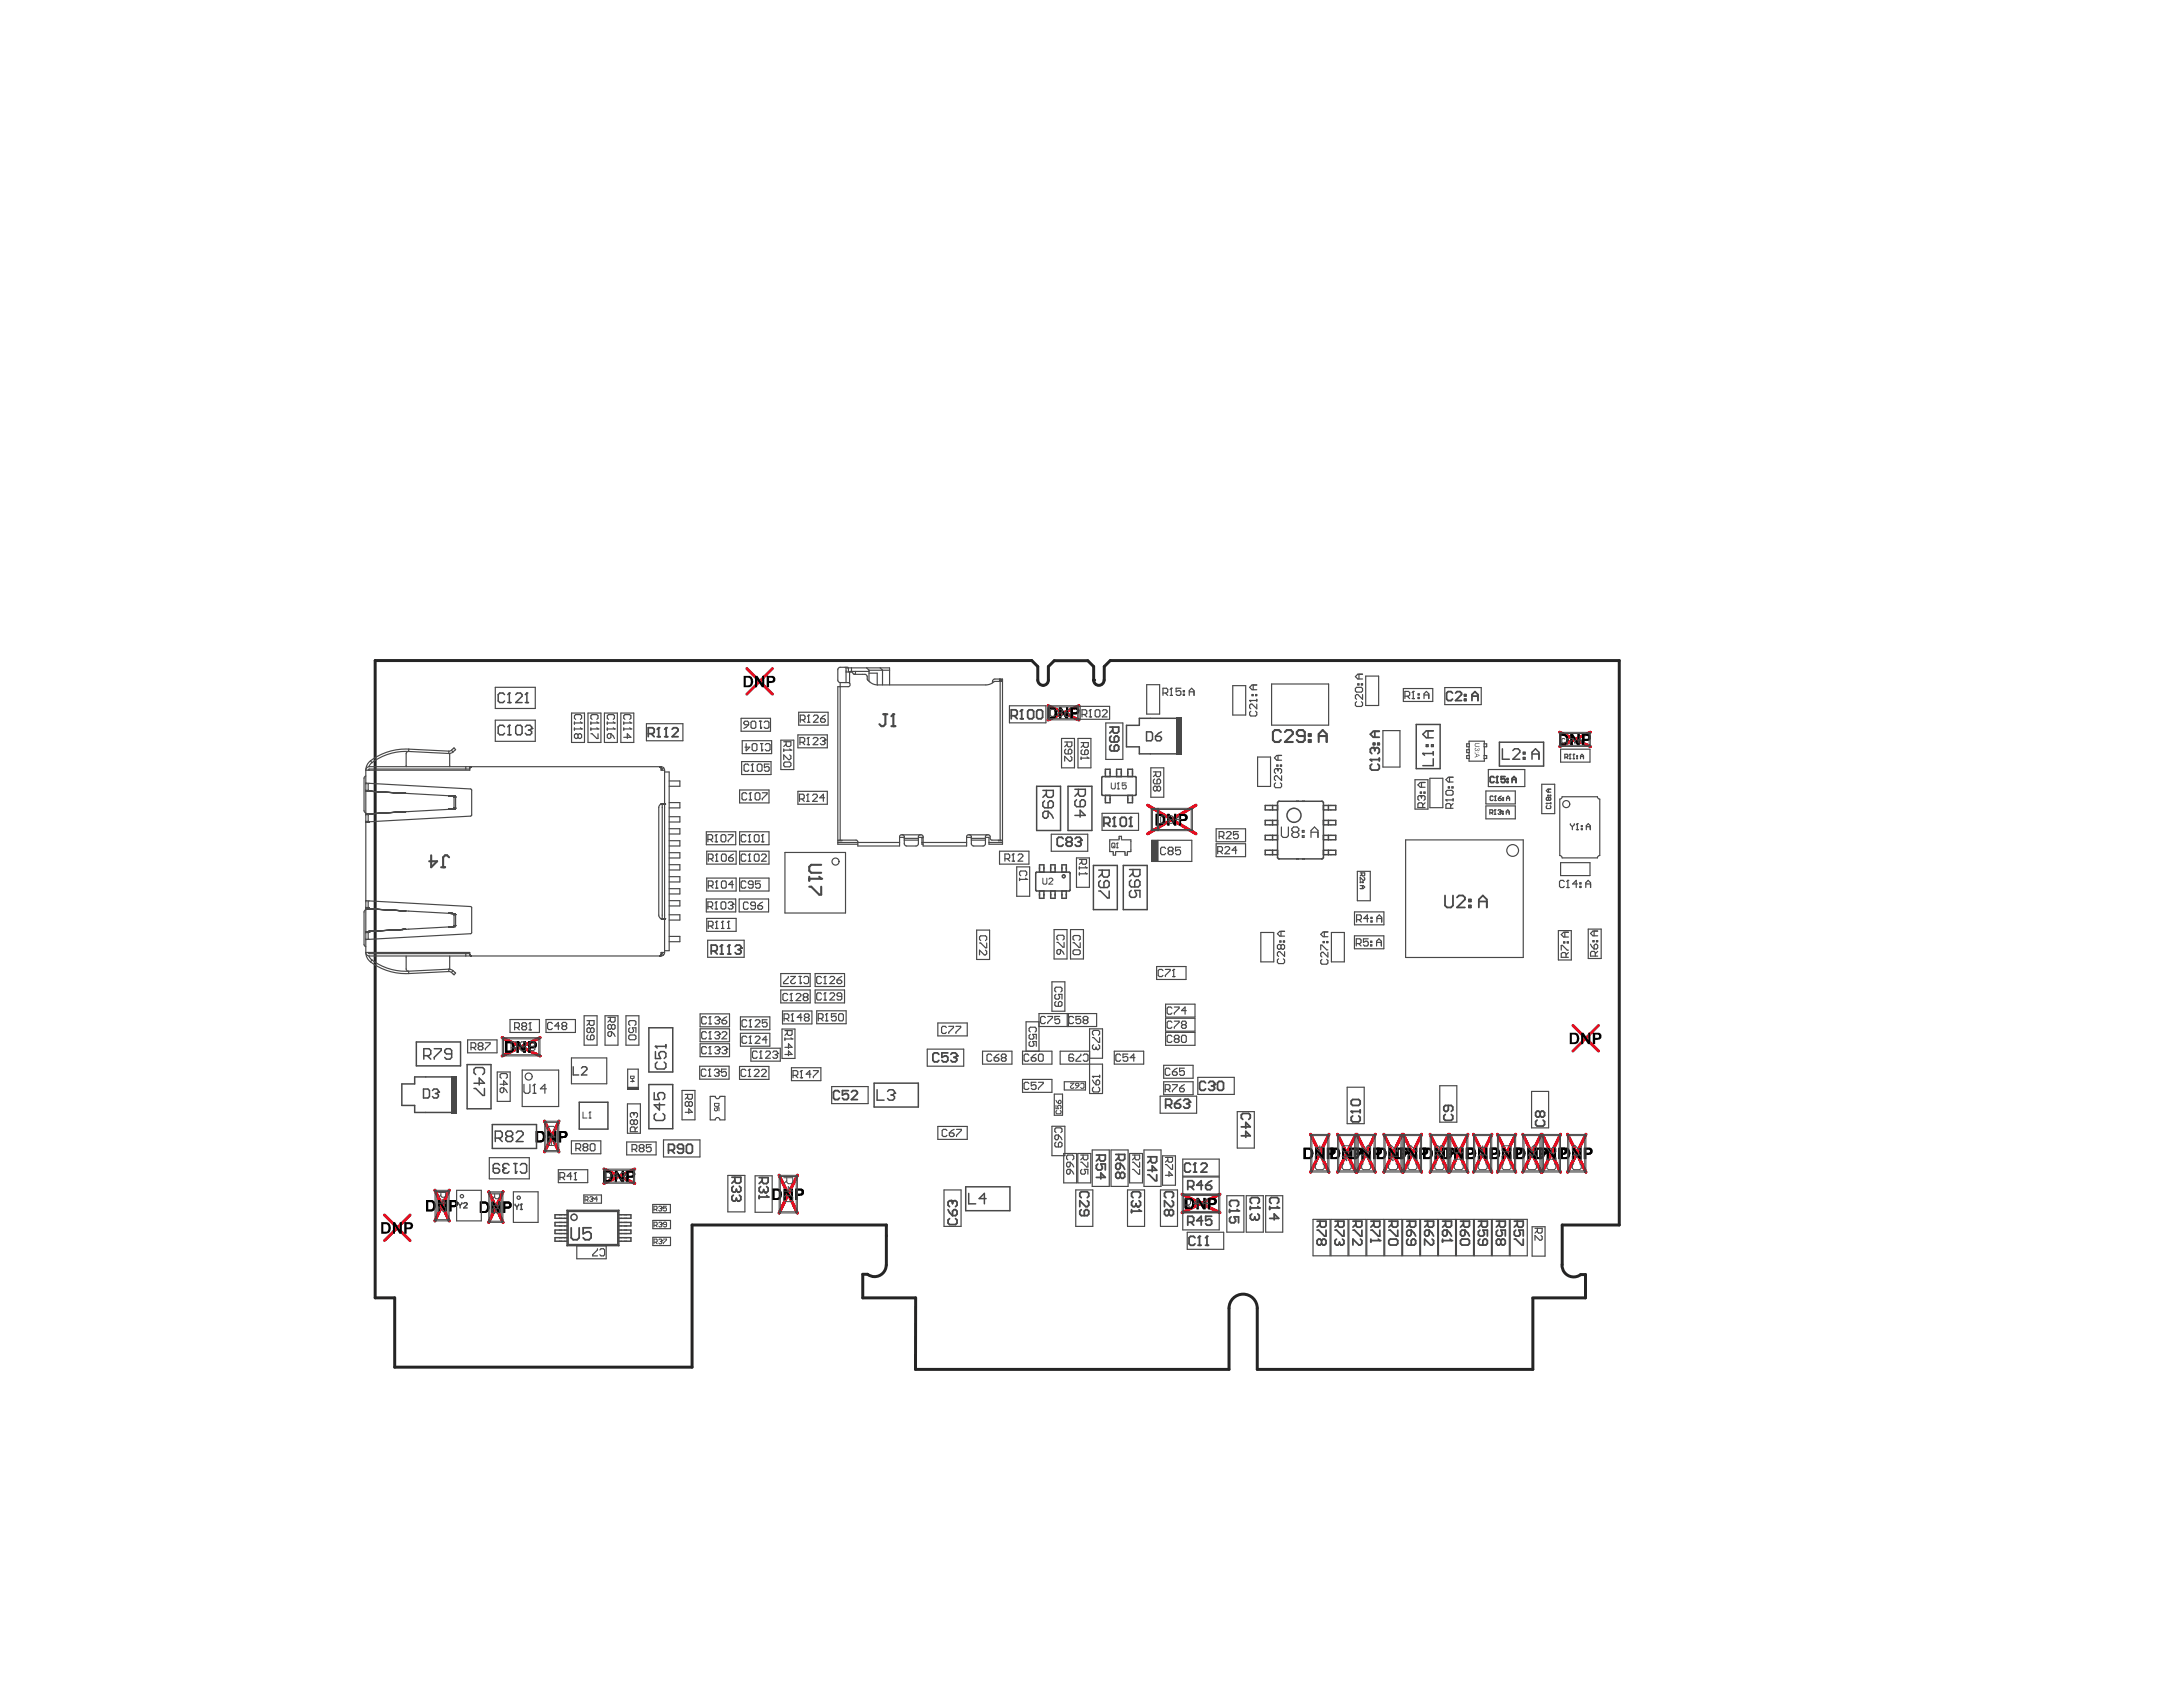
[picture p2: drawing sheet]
<svg xmlns="http://www.w3.org/2000/svg" width="186mm" height="144mm" viewBox="0 0 186 144" stroke-linecap="round" stroke-linejoin="round" font-family="sans-serif">
<g fill="none" stroke="#ee0e22" stroke-width=".25">
<path d="M63.7 57l2.2 2.2M65.9 57l-2.2 2.2M89.4 60.2l2.7 1.2M92.1 60.2l-2.7 1.2M97.9 68.7l4.1 2.4M102 68.7l-4.1 2.4M133.1 62.5l2.6 1.2M135.7 62.5l-2.6 1.2M42.8 88.5l3.3 1.6M46.1 88.5l-3.3 1.6M46.5 95.7l1.2 2.6M47.7 95.7l-1.2 2.6"/>
<path d="M51.5 99.7l2.7 1.3M54.2 99.7l-2.7 1.3M111.8 96.8l1.6 3.2M113.4 96.8l-1.6 3.2M114.1 96.8l1.6 3.2M115.7 96.8l-1.6 3.2M115.8 96.8l1.5 3.2M117.3 96.8l-1.5 3.2M118.1 96.8l1.5 3.2M119.6 96.8l-1.5 3.2M119.7 96.8l1.6 3.2M121.3 96.8l-1.6 3.2"/>
<path d="M122 96.8l1.6 3.2M123.6 96.8l-1.6 3.2M123.7 96.8l1.6 3.2M125.3 96.8l-1.6 3.2M125.7 96.8l1.6 3.2M127.3 96.8l-1.6 3.2M127.8 96.8l1.5 3.2M129.3 96.8l-1.5 3.2M129.9 96.8l1.6 3.2M131.5 96.8l-1.6 3.2M131.6 96.8l1.6 3.2M133.2 96.8l-1.6 3.2"/>
<path d="M133.8 96.8l1.5 3.2M134.2 87.5l2.2 2.2M135.3 96.8l-1.5 3.2M136.4 87.5l-2.2 2.2M32.8 103.7l2.2 2.1M35 103.7l-2.2 2.1M37.1 101.5l1.2 2.7M38.3 101.5l-1.2 2.7M41.7 101.7l1.2 2.6M42.9 101.7l-1.2 2.6M66.5 100.3l1.5 3.2M68 100.3l-1.5 3.2"/>
<path d="M100.9 101.9l3.2 1.6M104.1 101.9l-3.2 1.6"/>
</g>
<g fill="#000">
<path d="M64.4 57.7h.2l.4 .6v-.6h.2v.9h-.2l-.4-.6v.6h-.2zM90.4 60.3h.2l.4 .7v-.7h.1v1h-.2l-.3-.6v.6h-.2zM99.6 69.4h.2l.4 .7v-.7h.2v1h-.2l-.4-.6v.6h-.2zM134 62.6h.2l.4 .7v-.7h.2v1h-.2l-.4-.7v.7h-.2zM44.1 88.8h.2l.4 .7v-.7h.2v1h-.2l-.4-.6v.6h-.2zM46.7 96.5h.2l.4 .6v-.6h.2v1h-.2l-.4-.7v.7h-.2zM112.2 97.9h.2l.4 .7v-.7h.2v1h-.2l-.4-.6v.6h-.2zM114.5 97.9h.2l.4 .7v-.7h.2v1h-.2l-.4-.6v.6h-.2zM116.2 97.9h.2l.4 .7v-.7h.2v1h-.2l-.4-.6v.6h-.2zM118.5 97.9h.2l.4 .7v-.7h.2v1h-.2l-.5-.6v.6h-.1zM120.1 97.9h.2l.4 .7v-.7h.2v1h-.2l-.4-.6v.6h-.2zM122.4 97.9h.2l.4 .7v-.7h.2v1h-.2l-.4-.6v.6h-.2z"/>
<path d="M124.1 97.9h.2l.4 .7v-.7h.2v1h-.2l-.4-.6v.6h-.2zM126.1 97.9h.2l.4 .7v-.7h.2v1h-.2l-.4-.6v.6h-.2zM128.2 97.9h.2l.4 .7v-.7h.1v1h-.2l-.4-.6v.6h-.1zM130.3 97.9h.2l.4 .7v-.7h.2v1h-.2l-.4-.6v.6h-.2zM132 97.9h.2l.4 .7v-.7h.2v1h-.2l-.4-.6v.6h-.2zM134.1 97.9h.3l.4 .7v-.7h.1v1h-.2l-.4-.6v.6h-.2zM134.9 88.1h.2l.4 .7v-.7h.2v1h-.2l-.4-.7v.7h-.2zM33.5 104.3h.2l.4 .6v-.6h.2v1h-.2l-.4-.7v.7h-.2zM37.3 102.4h.2l.4 .6v-.6h.2v1h-.2l-.4-.7v.7h-.2zM41.9 102.5h.2l.4 .7v-.7h.2v1h-.2l-.4-.7v.7h-.2zM52.5 99.9h.1l.5 .6v-.6h.1v1h-.2l-.4-.7v.7h-.1zM66.9 101.4h.2l.4 .7v-.7h.2v1h-.2l-.5-.7v.7h-.1z"/>
<path d="M102.1 102.2h.2l.4 .7v-.7h.2v1h-.2l-.4-.7v.7h-.2z"/>
<path d="M63.6 57.8v.7h.2a.34 .34 0 0 0 .3-.4 .34 .34 0 0 0-.3-.3zM63.5 57.7h.5l.2 .1 .1 .4-.2 .4h-.6z"/>
<path d="M65.6 57.8v.3h.1a.16 .16 0 0 0 .3-.1 .18 .18 0 0 0-.3-.2zM65.4 57.7h.6l.1 .1 .1 .2a.26 .26 0 0 1-.4 .3h-.2v.3h-.2z"/>
<path d="M89.6 60.5v.7l.3-.1 .1-.3a.22 .22 0 0 0-.1-.2 .22 .22 0 0 0-.2-.1zM89.4 60.3h.5l.2 .2 .1 .5-.1 .2-.7 .1z"/>
<path d="M89.6 60.5v.7l.3-.1 .1-.3a.22 .22 0 0 0-.1-.2 .22 .22 0 0 0-.2-.1zM89.4 60.3h.5l.2 .2 .1 .5-.1 .2-.7 .1z"/>
<path d="M91.5 60.5v.3h.2a.15 .15 0 0 0 .2-.2 .15 .15 0 0 0-.2-.1zM91.3 60.3l.7 .1 .1 .2-.1 .3-.5 .1v.3h-.2z"/>
<path d="M91.5 60.5v.3h.2a.15 .15 0 0 0 .2-.2 .15 .15 0 0 0-.2-.1zM91.3 60.3l.7 .1 .1 .2-.1 .3-.5 .1v.3h-.2z"/>
<path d="M98.8 69.6v.7l.4-.1v-.4a.2 .2 0 0 0-.2-.2zM98.6 69.4l.6 .1 .1 .1 .1 .5-.1 .3h-.7z"/>
<path d="M98.8 69.6v.7l.4-.1v-.4a.2 .2 0 0 0-.2-.2zM98.6 69.4l.6 .1 .1 .1 .1 .5-.1 .3h-.7z"/>
<path d="M100.8 69.6v.3h.1a.16 .16 0 0 0 .2-.1 .16 .16 0 0 0-.2-.2zM100.6 69.4l.6 .1 .1 .2v.3h-.5v.4h-.2z"/>
<path d="M100.8 69.6v.3h.1a.16 .16 0 0 0 .2-.1 .16 .16 0 0 0-.2-.2zM100.6 69.4l.6 .1 .1 .2v.3h-.5v.4h-.2z"/>
<path d="M133.2 62.8v.6h.3l.1-.3a.25 .25 0 0 0-.3-.3zM133 62.6h.5l.3 .2v.4l-.1 .3-.7 .1z"/>
<path d="M133.2 62.8v.6h.3l.1-.3a.25 .25 0 0 0-.3-.3zM133 62.6h.5l.3 .2v.4l-.1 .3-.7 .1z"/>
<path d="M135.2 62.8v.2h.1a.15 .15 0 0 0 .2-.1 .15 .15 0 0 0-.2-.1zM135 62.6h.5l.2 .2v.2l-.1 .2h-.4v.4h-.2z"/>
<path d="M135.2 62.8v.2h.1a.15 .15 0 0 0 .2-.1 .15 .15 0 0 0-.2-.1zM135 62.6h.5l.2 .2v.2l-.1 .2h-.4v.4h-.2z"/>
<path d="M43.3 89v.6h.3l.1-.1v-.4l-.1-.1zM43.1 88.8l.6 .1 .1 .1 .1 .5-.2 .3h-.6z"/>
<path d="M43.3 89v.6h.3l.1-.1v-.4l-.1-.1zM43.1 88.8l.6 .1 .1 .1 .1 .5-.2 .3h-.6z"/>
<path d="M45.3 89v.3h.1a.15 .15 0 0 0 .2-.2 .15 .15 0 0 0-.2-.1zM45.1 88.8l.6 .1 .1 .1-.1 .4h-.4v.4h-.2z"/>
<path d="M45.3 89v.3h.1a.15 .15 0 0 0 .2-.2 .15 .15 0 0 0-.2-.1zM45.1 88.8l.6 .1 .1 .1-.1 .4h-.4v.4h-.2z"/>
<path d="M45.9 96.7v.6h.3l.1-.2v-.3l-.2-.1zM45.7 96.5h.6l.1 .2 .1 .4-.2 .3-.6 .1z"/>
<path d="M45.9 96.7v.6h.3l.1-.2v-.3l-.2-.1zM45.7 96.5h.6l.1 .2 .1 .4-.2 .3-.6 .1z"/>
<path d="M47.9 96.7v.2h.2a.15 .15 0 0 0 .1-.1 .15 .15 0 0 0-.2-.1zM47.7 96.5h.5l.2 .3-.1 .3h-.4v.4h-.2z"/>
<path d="M47.9 96.7v.2h.2a.15 .15 0 0 0 .1-.1 .15 .15 0 0 0-.2-.1zM47.7 96.5h.5l.2 .3-.1 .3h-.4v.4h-.2z"/>
<path d="M111.4 98.1v.6h.2a.34 .34 0 0 0 .3-.3 .34 .34 0 0 0-.3-.3zM111.2 97.9h.6l.2 .2 .1 .4-.2 .3-.7 .1z"/>
<path d="M111.4 98.1v.6h.2a.34 .34 0 0 0 .3-.3 .34 .34 0 0 0-.3-.3zM111.2 97.9h.6l.2 .2 .1 .4-.2 .3-.7 .1z"/>
<path d="M113.4 98.1v.3h.1a.18 .18 0 0 0 .3-.2 .16 .16 0 0 0-.3-.1zM113.2 97.9h.6l.2 .2v.2l-.2 .2h-.4v.4h-.2z"/>
<path d="M113.4 98.1v.3h.1a.18 .18 0 0 0 .3-.2 .16 .16 0 0 0-.3-.1zM113.2 97.9h.6l.2 .2v.2l-.2 .2h-.4v.4h-.2z"/>
<path d="M113.7 98.1v.6h.2a.34 .34 0 0 0 .3-.3 .34 .34 0 0 0-.3-.3zM113.5 97.9h.6l.2 .2 .1 .4-.2 .3-.7 .1z"/>
<path d="M113.7 98.1v.6h.2a.34 .34 0 0 0 .3-.3 .34 .34 0 0 0-.3-.3zM113.5 97.9h.6l.2 .2 .1 .4-.2 .3-.7 .1z"/>
<path d="M115.4 98.1v.6h.2a.34 .34 0 0 0 .2-.3 .34 .34 0 0 0-.3-.3zM115.2 97.9h.5l.2 .2 .1 .4-.2 .3-.6 .1z"/>
<path d="M115.4 98.1v.6h.2a.34 .34 0 0 0 .2-.3 .34 .34 0 0 0-.3-.3zM115.2 97.9h.5l.2 .2 .1 .4-.2 .3-.6 .1z"/>
<path d="M115.7 98.1v.3h.1a.15 .15 0 0 0 .2-.2 .15 .15 0 0 0-.2-.1zM115.5 97.9h.6l.1 .2v.2l-.1 .2h-.4v.4h-.2z"/>
<path d="M115.7 98.1v.3h.1a.15 .15 0 0 0 .2-.2 .15 .15 0 0 0-.2-.1zM115.5 97.9h.6l.1 .2v.2l-.1 .2h-.4v.4h-.2z"/>
<path d="M117.4 98.1v.3h.1a.15 .15 0 0 0 .2-.2 .15 .15 0 0 0-.2-.1zM117.2 97.9h.5l.2 .2v.2l-.1 .2h-.4v.4h-.2z"/>
<path d="M117.4 98.1v.3h.1a.15 .15 0 0 0 .2-.2 .15 .15 0 0 0-.2-.1zM117.2 97.9h.5l.2 .2v.2l-.1 .2h-.4v.4h-.2z"/>
<path d="M117.7 98.1v.6h.2a.34 .34 0 0 0 .2-.3 .34 .34 0 0 0-.3-.3zM117.5 97.9h.5l.2 .2 .1 .4-.2 .3-.6 .1z"/>
<path d="M117.7 98.1v.6h.2a.34 .34 0 0 0 .2-.3 .34 .34 0 0 0-.3-.3zM117.5 97.9h.5l.2 .2 .1 .4-.2 .3-.6 .1z"/>
<path d="M119.3 98.1v.6h.2a.34 .34 0 0 0 .3-.3 .34 .34 0 0 0-.3-.3zM119.1 97.9h.6l.2 .2 .1 .4-.2 .3-.7 .1z"/>
<path d="M119.3 98.1v.6h.2a.34 .34 0 0 0 .3-.3 .34 .34 0 0 0-.3-.3zM119.1 97.9h.6l.2 .2 .1 .4-.2 .3-.7 .1z"/>
<path d="M119.7 98.1v.3h.1a.15 .15 0 0 0 .2-.2 .15 .15 0 0 0-.2-.1zM119.5 97.9h.5l.2 .2v.2l-.1 .2h-.4v.4h-.2z"/>
<path d="M119.7 98.1v.3h.1a.15 .15 0 0 0 .2-.2 .15 .15 0 0 0-.2-.1zM119.5 97.9h.5l.2 .2v.2l-.1 .2h-.4v.4h-.2z"/>
<path d="M121.3 98.1v.3h.2a.15 .15 0 0 0 .2-.2 .15 .15 0 0 0-.2-.1zM121.1 97.9h.6l.2 .2v.2l-.2 .2h-.4v.4h-.2z"/>
<path d="M121.3 98.1v.3h.2a.15 .15 0 0 0 .2-.2 .15 .15 0 0 0-.2-.1zM121.1 97.9h.6l.2 .2v.2l-.2 .2h-.4v.4h-.2z"/>
<path d="M121.6 98.1v.6h.2a.34 .34 0 0 0 .3-.3 .34 .34 0 0 0-.3-.3zM121.4 97.9h.6l.2 .2 .1 .4-.2 .3-.7 .1z"/>
<path d="M121.6 98.1v.6h.2a.34 .34 0 0 0 .3-.3 .34 .34 0 0 0-.3-.3zM121.4 97.9h.6l.2 .2 .1 .4-.2 .3-.7 .1z"/>
<path d="M123.3 98.1v.6h.2a.34 .34 0 0 0 .2-.3 .34 .34 0 0 0-.3-.3zM123.1 97.9h.5l.2 .2 .1 .4-.2 .3-.6 .1z"/>
<path d="M123.3 98.1v.6h.2a.34 .34 0 0 0 .2-.3 .34 .34 0 0 0-.3-.3zM123.1 97.9h.5l.2 .2 .1 .4-.2 .3-.6 .1z"/>
<path d="M123.6 98.1v.3h.1a.15 .15 0 0 0 .2-.2 .15 .15 0 0 0-.2-.1zM123.4 97.9h.6l.2 .2v.2l-.2 .2h-.4v.4h-.2z"/>
<path d="M123.6 98.1v.3h.1a.15 .15 0 0 0 .2-.2 .15 .15 0 0 0-.2-.1zM123.4 97.9h.6l.2 .2v.2l-.2 .2h-.4v.4h-.2z"/>
<path d="M125.3 98.1v.3h.1a.15 .15 0 0 0 .2-.2 .15 .15 0 0 0-.2-.1zM125.1 97.9h.5l.2 .2v.2l-.1 .2h-.4v.4h-.2z"/>
<path d="M125.3 98.1v.3h.1a.15 .15 0 0 0 .2-.2 .15 .15 0 0 0-.2-.1zM125.1 97.9h.5l.2 .2v.2l-.1 .2h-.4v.4h-.2z"/>
<path d="M125.3 98.1v.6h.2a.34 .34 0 0 0 .3-.3 .34 .34 0 0 0-.3-.3zM125.1 97.9h.6l.2 .2 .1 .4-.2 .3-.7 .1z"/>
<path d="M125.3 98.1v.6h.2a.34 .34 0 0 0 .3-.3 .34 .34 0 0 0-.3-.3zM125.1 97.9h.6l.2 .2 .1 .4-.2 .3-.7 .1z"/>
<path d="M127.3 98.1v.3h.1a.15 .15 0 0 0 .2-.2 .15 .15 0 0 0-.2-.1zM127.1 97.9h.6l.1 .2v.2l-.1 .2h-.4v.4h-.2z"/>
<path d="M127.3 98.1v.3h.1a.15 .15 0 0 0 .2-.2 .15 .15 0 0 0-.2-.1zM127.1 97.9h.6l.1 .2v.2l-.1 .2h-.4v.4h-.2z"/>
<path d="M127.4 98.1v.6h.1a.34 .34 0 0 0 .3-.3 .34 .34 0 0 0-.3-.3zM127.2 97.9h.5l.2 .2 .1 .4-.2 .3-.6 .1z"/>
<path d="M127.4 98.1v.6h.1a.34 .34 0 0 0 .3-.3 .34 .34 0 0 0-.3-.3zM127.2 97.9h.5l.2 .2 .1 .4-.2 .3-.6 .1z"/>
<path d="M129.4 98.1v.3h.1a.15 .15 0 0 0 .2-.2 .15 .15 0 0 0-.2-.1zM129.1 97.9h.6l.2 .2v.2l-.1 .2h-.4v.4h-.3z"/>
<path d="M129.4 98.1v.3h.1a.15 .15 0 0 0 .2-.2 .15 .15 0 0 0-.2-.1zM129.1 97.9h.6l.2 .2v.2l-.1 .2h-.4v.4h-.3z"/>
<path d="M129.5 98.1v.6h.2a.34 .34 0 0 0 .3-.3 .34 .34 0 0 0-.3-.3zM129.3 97.9h.6l.2 .2 .1 .4-.2 .3-.7 .1z"/>
<path d="M129.5 98.1v.6h.2a.34 .34 0 0 0 .3-.3 .34 .34 0 0 0-.3-.3zM129.3 97.9h.6l.2 .2 .1 .4-.2 .3-.7 .1z"/>
<path d="M131.2 98.1v.6h.2a.34 .34 0 0 0 .2-.3 .34 .34 0 0 0-.3-.3zM131 97.9h.5l.2 .2 .1 .4-.2 .3-.6 .1z"/>
<path d="M131.2 98.1v.6h.2a.34 .34 0 0 0 .2-.3 .34 .34 0 0 0-.3-.3zM131 97.9h.5l.2 .2 .1 .4-.2 .3-.6 .1z"/>
<path d="M131.5 98.1v.3h.1a.18 .18 0 0 0 .3-.2 .16 .16 0 0 0-.3-.1zM131.3 97.9h.6l.2 .2v.2l-.2 .2h-.4v.4h-.2z"/>
<path d="M131.5 98.1v.3h.1a.18 .18 0 0 0 .3-.2 .16 .16 0 0 0-.3-.1zM131.3 97.9h.6l.2 .2v.2l-.2 .2h-.4v.4h-.2z"/>
<path d="M133.2 98.1v.3h.1a.15 .15 0 0 0 .2-.2 .15 .15 0 0 0-.2-.1zM133 97.9h.5l.2 .2v.2l-.1 .2h-.4v.4h-.2z"/>
<path d="M133.2 98.1v.3h.1a.15 .15 0 0 0 .2-.2 .15 .15 0 0 0-.2-.1zM133 97.9h.5l.2 .2v.2l-.1 .2h-.4v.4h-.2z"/>
<path d="M133.4 98.1v.6h.1a.34 .34 0 0 0 .3-.3 .34 .34 0 0 0-.3-.3zM133.2 97.9h.5l.2 .2 .1 .4-.2 .3-.6 .1z"/>
<path d="M133.4 98.1v.6h.1a.34 .34 0 0 0 .3-.3 .34 .34 0 0 0-.3-.3zM133.2 97.9h.5l.2 .2 .1 .4-.2 .3-.6 .1z"/>
<path d="M134.1 88.3v.6h.2a.34 .34 0 0 0 .3-.3 .34 .34 0 0 0-.4-.3zM133.9 88.1h.6l.2 .1 .1 .5-.2 .3-.7 .1z"/>
<path d="M135.3 98.1v.3h.2a.15 .15 0 0 0 .2-.2 .15 .15 0 0 0-.2-.1zM135.1 97.9h.6l.2 .2v.2l-.1 .2h-.5v.4h-.2z"/>
<path d="M135.3 98.1v.3h.2a.15 .15 0 0 0 .2-.2 .15 .15 0 0 0-.2-.1zM135.1 97.9h.6l.2 .2v.2l-.1 .2h-.5v.4h-.2z"/>
<path d="M136.1 88.3v.2h.1a.15 .15 0 0 0 .2-.1 .15 .15 0 0 0-.2-.1zM135.9 88.1h.6l.1 .1v.2a.26 .26 0 0 1-.3 .3h-.2v.4h-.2z"/>
<path d="M32.7 104.4v.7h.2a.32 .32 0 0 0 .2-.3 .32 .32 0 0 0-.2-.4zM32.5 104.3h.5l.2 .1 .1 .5-.1 .3-.7 .1z"/>
<path d="M34.7 104.4v.3h.1a.15 .15 0 0 0 .2-.1 .15 .15 0 0 0-.2-.2zM34.5 104.3h.6l.2 .2-.2 .4h-.4v.4h-.2z"/>
<path d="M36.5 102.6v.6h.4l.1-.4a.22 .22 0 0 0-.1-.2 .22 .22 0 0 0-.2 0zM36.4 102.4h.5l.2 .1 .1 .5-.2 .3-.6 .1z"/>
<path d="M36.5 102.6v.6h.4l.1-.4a.22 .22 0 0 0-.1-.2 .22 .22 0 0 0-.2 0zM36.4 102.4h.5l.2 .1 .1 .5-.2 .3-.6 .1z"/>
<path d="M38.5 102.6v.2h.1a.16 .16 0 0 0 .3-.1 .16 .16 0 0 0-.3-.1zM38.3 102.4h.6l.2 .3-.1 .2-.5 .1v.4h-.2z"/>
<path d="M38.5 102.6v.2h.1a.16 .16 0 0 0 .3-.1 .16 .16 0 0 0-.3-.1zM38.3 102.4h.6l.2 .3-.1 .2-.5 .1v.4h-.2z"/>
<path d="M41.1 102.7v.6h.4l.1-.3a.22 .22 0 0 0-.1-.3 .22 .22 0 0 0-.2 0zM40.9 102.5h.6l.2 .2 .1 .4-.2 .3-.7 .1z"/>
<path d="M41.1 102.7v.6h.4l.1-.3a.22 .22 0 0 0-.1-.3 .22 .22 0 0 0-.2 0zM40.9 102.5h.6l.2 .2 .1 .4-.2 .3-.7 .1z"/>
<path d="M43.1 102.7v.2h.1a.16 .16 0 0 0 .3-.1 .16 .16 0 0 0-.3-.1zM42.9 102.5h.6l.2 .3-.2 .3h-.4v.4h-.2z"/>
<path d="M43.1 102.7v.2h.1a.16 .16 0 0 0 .3-.1 .16 .16 0 0 0-.3-.1zM42.9 102.5h.6l.2 .3-.2 .3h-.4v.4h-.2z"/>
<path d="M51.7 100v.7h.2a.33 .33 0 0 0 .2-.4 .33 .33 0 0 0-.3-.3zM51.5 99.9h.5l.2 .1 .1 .5-.2 .3-.6 .1z"/>
<path d="M51.7 100v.7h.2a.33 .33 0 0 0 .2-.4 .33 .33 0 0 0-.3-.3zM51.5 99.9h.5l.2 .1 .1 .5-.2 .3-.6 .1z"/>
<path d="M53.6 100v.3h.2a.16 .16 0 0 0 .2-.1 .16 .16 0 0 0-.2-.2zM53.4 99.9h.6l.2 .2-.1 .3-.5 .1v.4h-.2z"/>
<path d="M53.6 100v.3h.2a.16 .16 0 0 0 .2-.1 .16 .16 0 0 0-.2-.2zM53.4 99.9h.6l.2 .2-.1 .3-.5 .1v.4h-.2z"/>
<path d="M66.1 101.6v.6h.3l.1-.4a.23 .23 0 0 0-.3-.2zM65.9 101.4h.5l.2 .1 .1 .5-.1 .3-.7 .1z"/>
<path d="M66.1 101.6v.6h.3l.1-.4a.23 .23 0 0 0-.3-.2zM65.9 101.4h.5l.2 .1 .1 .5-.1 .3-.7 .1z"/>
<path d="M68.1 101.6v.2h.1a.15 .15 0 0 0 .2-.1 .15 .15 0 0 0-.2-.1zM67.9 101.4h.5l.2 .2v.2l-.1 .2h-.4v.4h-.2z"/>
<path d="M68.1 101.6v.2h.1a.15 .15 0 0 0 .2-.1 .15 .15 0 0 0-.2-.1zM67.9 101.4h.5l.2 .2v.2l-.1 .2h-.4v.4h-.2z"/>
<path d="M101.3 102.4v.6h.2a.34 .34 0 0 0 .2-.3 .34 .34 0 0 0-.3-.3zM101.1 102.2h.5l.2 .2 .1 .4-.2 .3-.6 .1z"/>
<path d="M101.3 102.4v.6h.2a.34 .34 0 0 0 .2-.3 .34 .34 0 0 0-.3-.3zM101.1 102.2h.5l.2 .2 .1 .4-.2 .3-.6 .1z"/>
<path d="M103.3 102.4v.2h.1a.15 .15 0 0 0 .2-.1 .15 .15 0 0 0-.1-.1zM103.1 102.2h.5l.2 .3-.1 .3h-.4v.4h-.2z"/>
<path d="M103.3 102.4v.2h.1a.15 .15 0 0 0 .2-.1 .15 .15 0 0 0-.1-.1zM103.1 102.2h.5l.2 .3-.1 .3h-.4v.4h-.2z"/>
</g>
<path d="M93.3 58a.44 .44 0 0 0 .5 .5 .44 .44 0 0 0 .4-.5M93.3 58h.1M93.3 58v-1.1l-.5-.5h-2.8l-.5 .5-.1 1.3-.4 .3-.2-.1-.2-.1v-1.4l-.6-.5h-56v54.3h1.7v5.9h25.4v-12.1h16.5v3.4a.99 .99 0 0 1-.5 .9 .99 .99 0 0 1-1.1-.1h-.4v2h4.5v6.1h26.8v-5.2a1.2 1.2 0 0 1 1.2-1.2 1.2 1.2 0 0 1 1.2 1.2v5.2h23.5v-6M94.2 58v-1.1l.5-.5h43.5v48.1M138.2 104.5h-4.9v3.4a.99 .99 0 0 0 .5 .9 .99 .99 0 0 0 1.1-.1h.4v2h-4.5" fill="none" stroke="#242424" stroke-width=".25"/>
<path d="M86.1 56.4h1.9l.5 .5v1.1a.45 .45 0 0 0 .5 .5 .45 .45 0 0 0 .5-.5v-1.1l.5-.5h2.8l.5 .5v1.1a.45 .45 0 0 0 .5 .5 .45 .45 0 0 0 .4-.5v-1.1l.5-.5h2M138.2 58v12" fill="none" stroke="#242424" stroke-width=".1"/>
<g fill="none" stroke="#484848" stroke-width=".1">
<path d="M42.3 58.6h3.4v1.8h-3.4zM71.5 57.1v.9M71.7 58.3v13.4M71.7 58.2h.7M71.7 56.9h.6v.1M72.2 56.9v1.3M72.2 57.3h.4M72.4 58.6h-.9v13.1h1.5M72.4 57.3v-.3h3.5v1.4M72.5 57.3v1M72.7 57v.3M72.9 57.5h.9"/>
<path d="M73 57.3v.1M73.9 57l.2 .2M74 57.7v.3l.2 .2M74.1 57.4h.8v1M74.1 57.2v.9M74.1 57.3h-1.6M74.1 57.2h1.8M74.9 58.4h9.2M75.1 57l.2 .2v1.2M84.7 58.1v.2M84.9 57.9h.6v13.8h-.9M85.3 57.9v.2"/>
<path d="M85.3 58.1v13.6M85.4 57.9v.2M85.4 58h.1M85.4 58.1h.1M85.5 58.1l-.7 .1M97.8 58.4h1.1v2.5h-1.1zM105.2 58.5h1.1v2.5h-1.1zM108.5 58.4h4.9v3.5h-4.9zM116.5 57.7h1.1v2.5h-1.1zM119.7 58.7h2.6v1.1h-2.6zM123.3 58.7h3.1v1.4h-3.1zM31.1 66.4v2.8"/>
<path d="M31.1 77.8v2.8M31.2 67.5h.3M31.2 77.5h.2M31.2 67.5h.1M31.2 77.5h.1M31.2 79.5h.1M31.2 69.5h.1M31.2 70.1h.1M31.2 77.5h.4M31.3 67.5h.1M31.3 76.9l8.9 .4M31.3 66.8l8.9 .5"/>
<path d="M31.3 77.5h.1M31.3 67.5h.4M31.3 70.1h-.1M31.3 70.1h.1M31.3 79.5h.1M31.3 69.5h.1M31.4 79.5h-.1M31.4 70.1h.1M31.4 79.5h.1M31.4 69.4l-.1 .1M31.4 77.5h.1M31.4 70.1h-.1"/>
<path d="M31.4 67.5h.1M31.4 69.4h.1M31.4 66.8v.7M31.4 76.9v.6M31.4 69.5h.1M31.4 69.5v.6M31.4 79.5v.6M31.4 69.5h-.2M31.4 77.5h.3M31.5 77.5h.1M31.5 67.5h.1M31.5 70.1h-.1"/>
<path d="M31.5 79.5h-.1M31.5 79.5h.1M31.5 69.4h-.1M31.5 70.1h.1M31.5 69.4h.1M31.5 69.5h.1M31.5 79.5h-.3M31.5 65.4h24.9v.3h.3v15.6h-.3v.3h-24.9M31.5 65.6h8.6M31.6 79.5h-.1M31.6 69.4l-.1 .1M31.6 69.4h.1"/>
<path d="M31.6 77.5h.1M31.6 69.4h-.1M31.6 67.5h.1M31.6 79.5h.1M31.6 64.9l.1 .2M31.6 77.5h.2M31.6 67.5h.2M31.7 67.5h.1M31.7 69.4h-.1M31.7 77.5l.4 .1M31.7 79.5h.2h-.1M31.7 79.5h.1"/>
<path d="M31.7 69.4h.1M31.7 79.5h-.1M31.7 69.4l-.5 .1M31.7 77.5h.1M31.7 67.5h-.1M31.7 79.5h-.4M31.7 77.6h.3M31.8 77.5l.2 .1M31.8 67.5h.1M31.8 77.5l.3 .1M31.8 67.5l.5 .1M31.8 67.5h.3"/>
<path d="M31.8 67.5h-.1M31.8 69.4h.1M31.9 67.5h.1M31.9 79.5h-.2M31.9 67.5l1 .1M31.9 69.4h-.2M31.9 69.4h-.3M31.9 79.4h.1M32 79.4h-.1M32 69.4h.1M32 69.4h-.4M32 79.4h.1"/>
<path d="M32 79.4l-.4 .1M32.1 67.5l.2 .1M32.1 77.6h-.1M32.1 77.6h.1M32.1 77.6h.4M32.1 77.6h.3M32.1 77.6h.6M32.2 67.6h.1M32.2 77.6h1M32.3 67.6h.1M32.3 69.4h-.3M32.3 79.4h-.2"/>
<path d="M32.3 79.4h-.3M32.4 79.4h.1M32.4 67.6h.4M32.4 69.4h-.3M32.5 67.6h.1M32.5 69.4h-.1M32.5 79.4h-.2M32.5 77.6h.1M32.6 77.6h.5M32.6 69.4h-.2M32.6 67.6h.1M32.6 79.4h-.3"/>
<path d="M32.6 79.4h-.6M32.6 77.6h.1M32.6 79.4h-.1M32.6 67.6h.2M32.7 79.4h-.1M32.7 67.6h.1M32.7 79.4h.1M32.8 77.6h.2M32.8 67.6h.1M32.8 69.4h-.3M32.8 69.4h-.2M32.8 67.6h.2"/>
<path d="M32.8 67.6h.4M32.8 79.4h.1M32.8 77.6h.1M32.9 67.6h.1M32.9 67.6h.6M32.9 69.4h-.3M32.9 77.6h.2M33 69.3l-.1 .1M33 67.6h.1M33 77.6h.1M33.1 79.4h-.1M33.1 69.3l-1.1 .1"/>
<path d="M33.1 77.6l.5 .1M33.1 67.6h.4M33.1 69.3h-.1M33.1 69.3l-.2 .1M33.1 67.6h.1M33.1 69.3h.1M33.1 77.6h.1M33.1 79.4h-.5M33.2 77.6h.1M33.2 77.6l.3 .1M33.2 79.4h-.6M33.2 69.3h-.1"/>
<path d="M33.2 79.4h.1M33.2 69.3h.1M33.2 67.6h.1M33.2 67.6h.2M33.3 69.3h-.1M33.3 77.6h.1M33.3 79.4h.1M33.3 69.3h.1M33.3 79.4h-.2M33.4 79.4h-.1M33.4 69.3h-.1M33.4 69.3h.1"/>
<path d="M33.4 77.7h.1M33.4 79.4h.1M33.4 67.6h.1M33.5 69.3h-.1M33.5 77.7h.1M33.5 79.4h.1M33.5 69.3h.1M33.5 79.3v.1M33.5 67.6h.1M33.5 67.6h.4M33.5 67.6l.5 .1M33.5 77.7h.4"/>
<path d="M33.5 77.7h.5M33.6 79.3l-.5 .1M33.6 67.6h.3M33.6 69.3h-.5M33.6 77.7h.1M33.6 79.3h.1M33.6 77.7h.2M33.6 67.6h.1M33.6 69.3h.1M33.6 69.3h-.1M33.7 69.3h-.1M33.7 79.3h-.1"/>
<path d="M33.7 79.3h.1M33.7 69.3h.1M33.8 67.6h.1M33.8 79.3h.1M33.8 77.7h.1M33.8 69.3h-.1M33.8 77.7h.2M33.8 69.3h.1M33.9 77.7h.1M33.9 67.7h.1M33.9 79.3h-.1M33.9 69.3h.1"/>
<path d="M34 67.7h.3M34 67.7h.1M34 77.7h.1M34 69.3h-.5M34 69.3h-.3M34 79.3h.1M34 77.7h.3M34 79.3h-.5h.5M34 69.3h.1M34 67.7h.4h-.1M34.1 69.3h-.1M34.1 79.3h-.1"/>
<path d="M34.1 69.3h.1M34.1 77.7h.1M34.1 79.3h.1M34.1 69.3h-.2M34.1 67.7h.1M34.2 67.7h.1M34.2 77.7h.1M34.2 69.3h.1M34.2 79.3h-.1M34.2 69.3h-.1M34.2 79.3h.1M34.3 79.3h-.1"/>
<path d="M34.3 69.3h-.1M34.3 77.7h.1M34.3 69.3h.1M34.3 67.7h.1M34.3 69.3h-.3M34.3 77.7h.2M34.3 67.7h.3M34.3 79.3h.1M34.3 79.3h-.2M34.3 79.3h-.3M34.3 77.7h.3M34.4 79.3h-.1"/>
<path d="M34.4 69.3h-.1M34.4 77.7h.1M34.4 77.7h.2M34.4 79.3h.1M34.4 69.3h.1M34.5 69.3h-.1M34.5 77.7h.1M34.5 67.7h.1M34.5 67.7h-.1h.1M34.5 79.3h.1M34.5 69.3h.1M34.5 79.3h-.1"/>
<path d="M34.5 79.3h-.2M34.6 67.7h.1M34.6 69.3h-.3M34.6 79.3h.1M34.6 77.7h.1M34.6 69.3h.1M34.6 79.3h-.3M34.6 79.3h-.1M34.6 69.3h-.2M34.6 77.7l3.7 .2M34.6 67.7l3.7 .2M34.7 64.3v1.1"/>
<path d="M34.9 63.9l3.4 .2v.2l-3.4-.2zM38.3 67.9h.2M38.3 79.1l-3.7 .2M38.3 69.1l-3.7 .2M38.3 77.9h.1M38.3 67.9h.1M38.3 77.9l.4 .1M38.3 79.1h.1M38.3 69.1h.1M38.4 77.9h.1M38.4 67.9h.1M38.4 79.1h-.1"/>
<path d="M38.4 64.3v1.1M38.4 69h.1M38.4 79.1h.1M38.5 77.9h.1M38.5 69h.1M38.5 67.9h.1M38.5 79.1h-.1M38.5 79.1h.1M38.5 67.9h.2M38.5 69l-.2 .1M38.5 69h-.1M38.5 77.9l.3 .1"/>
<path d="M38.5 64l.2-.2 .2 .2-.2 .2zM38.6 77.9h.1M38.6 69h.1M38.6 69h-.1M38.6 79.1h-.1M38.6 79.1h.1M38.6 67.9h.1M38.7 79.1h-.4M38.7 67.9h.1M38.7 69h-.2M38.7 78h.1M38.7 79.1h.1"/>
<path d="M38.7 69h-.3M38.7 69h.1M38.7 79.1h-.1M38.7 79h.1M38.7 67.9v.1M38.7 68h.1M38.7 68.9h.1M38.7 68v.9M38.7 78v1M38.7 68.9v.1M38.8 78h.1M38.8 67.9h.1"/>
<path d="M38.8 79.1h-.3M38.8 69h-.1M38.8 79.1h.1M38.8 69h.1M38.8 79v.1M38.8 79h.1M38.9 79h-.1M38.9 78h.1M38.9 68h.1M38.9 69h.1M38.9 79h.1M38.9 68.9h.1"/>
<path d="M38.9 68v.9M38.9 78v1M39.7 65.4v.2M40.1 65.5v.2h-8.9v15.6h8.9v.2M40.1 65.5h.1M40.1 65.4h.1M40.1 65.4v.1M40.2 79.7l-8.9 .5M40.2 69.6l-8.7 .5M40.2 65.4l-.1 .1M40.2 65.4h.1M40.2 67.4v2.1"/>
<path d="M40.2 77.4v2.2M42.3 61.4h3.4v1.8h-3.4zM48.8 60.8h1.1v2.5h-1.1zM50.2 60.8h1.1v2.5h-1.1zM51.6 60.8h1.1v2.5h-1.1zM53 60.8h1.1v2.5h-1.1zM55.2 61.7h3.1v1.5h-3.1zM56.2 68.9v9.2M56.3 65.4h.1M56.3 65.4l.1 .1M56.4 65.5h.1M56.4 78.4h.1"/>
<path d="M56.4 68.6h.1M56.5 78.4h.1M56.5 68.6h-.1M56.5 68.6h.1M56.5 68.6v9.8M56.5 68.6h.2M56.6 68.6h.1M56.6 68.6h-.1M56.6 78.4h.1M56.6 65.5l-.1 .1M56.7 68.6h.1M56.7 78.4h-.1"/>
<path d="M56.7 78.4h.1M56.7 65.9h.4v15.2h-.4M56.7 78.4h-.2M57.1 72.8h.9v.4h-.9M57.1 71.7h.9v.5h-.9M57.1 66.6h.9v.5h-.9M57.1 68.5h.9v.4h-.9M57.1 69.7h.9v.4h-.9M57.1 70.7h.9v.5h-.9M57.1 73.8h.9v.4h-.9M57.1 74.8h.9v.4h-.9M57.1 75.8h.9v.5h-.9"/>
<path d="M57.1 76.8h.9v.5h-.9M57.1 78h.9v.5h-.9M57.1 79.9h.9v.4h-.9M60.3 71h2.5v1.1h-2.5zM60.3 76.7h2.5v1.1h-2.5zM60.3 72.6h2.5v1.1h-2.5zM60.3 74.9h2.5v1.1h-2.5zM60.3 78.4h2.5v1.1h-2.5zM63.1 76.7h2.5v1.1h-2.5zM63.1 67.4h2.5v1.1h-2.5zM63.1 71h2.5v1.1h-2.5zM63.1 72.6h2.5v1.1h-2.5z"/>
<path d="M63.1 74.9h2.5v1.1h-2.5zM63.2 61.3h2.5v1.1h-2.5zM63.3 65h2.5v1.1h-2.5zM63.3 63.2h2.5v1.1h-2.5zM66.6 63.2h1.1v2.5h-1.1zM67 72.7h5.1v5.2h-5.1zM68.1 62.7h2.5v1.1h-2.5zM68.1 67.5h2.5v1.1h-2.5zM68.1 60.8h2.6v1.1h-2.6zM71.5 71.9h5.3M71.8 71.7h-.3v.3h1.7M76.8 71.4v.8h-3.6v-.4"/>
<path d="M76.8 71.4h.4M76.9 71.2h1.7M77.2 71.7h1.2M77.2 71.4v.6M77.2 71.5h1.2M77.4 72.2h.8M78.4 71.4v.6M78.4 71.4h.4M78.7 71.5h.1M78.7 71.4v.6h.1M78.7 71.9h3.8M78.8 71.4v.8h3.7v-.8"/>
<path d="M82.5 71.4h.4M82.6 71.2h1.7M82.9 71.7h1.2M82.9 71.5h1.2M82.9 71.4v.6M83.1 72.2h.8M83.3 79.4h1.1v2.5h-1.1zM84.1 71.4h.3v.6h1.1v-.3h-.3M84.1 71.4v.6M84.4 71.9h1.1M84.5 71.4v.1M85.3 72.6h2.5v1.1h-2.5z"/>
<path d="M86.1 60.2h3.1v1.5h-3.1zM86.8 74h1.1v2.5h-1.1zM89.7 71.2h3.1v1.4h-3.1zM89.9 79.3h1.1v2.5h-1.1zM90.6 63h1.1v2.5h-1.1zM91.3 79.3h1.1v2.5h-1.1zM91.9 73.2h1.1v2.5h-1.1zM92 63h1.1v2.5h-1.1zM92.2 60.3h2.5v1.1h-2.5zM94 69.4h3.1v1.4h-3.1zM94.4 61.7h1.4v3.1h-1.4zM95 72.7v.3h.2v-.3"/>
<path d="M95.2 72.7h.8M95.5 71.6v-.2h.2v.2M95.5 71.7h-.8v1h.3M95.7 71.7h.8v1h-.3M96 72.7v.3h.2v-.3M98.2 65.5h1.1v2.5h-1.1zM98.3 71.7h3.4v1.8h-3.4zM98.8 71.7v1.8M103.8 70.7h2.5v1.1h-2.5zM103.8 72h2.5v1.1h-2.5zM107.3 64.6h1.1v2.5h-1.1zM107.6 79.6h1.1v2.5h-1.1z"/>
<path d="M113.6 79.6h1.1v2.5h-1.1zM115.6 79.8h2.5v1.1h-2.5zM115.6 77.8h2.5v1.1h-2.5zM115.8 74.3h1.1v2.6h-1.1zM118 62.3h1.5v3.1h-1.5zM119.9 71.7h10.1v10h-10.1zM120.7 66.5h1.1v2.5h-1.1zM122 66.4h1.1v2.5h-1.1zM125.1 63.5h.3v.2h-.3zM125.1 64.5h.3v.2h-.3zM125.1 64h.3v.2h-.3zM125.3 63.5v-.3h1.4v.3"/>
<path d="M125.3 64.7v.2h1.4v-.2M125.3 63.7v.3M125.3 64.2v.3M126.6 63.5h.3v.2h-.3zM126.6 64.5h.3v.2h-.3zM126.7 63.7v.8M126.8 67.5h2.5v1.1h-2.5zM126.8 68.8h2.5v1.1h-2.5zM127 65.7h3.1v1.4h-3.1zM131.6 66.9h1.1v2.5h-1.1zM133 79.4h1.1v2.5h-1.1zM133.1 68.2v4.8"/>
<path d="M133.2 63.9h2.5v1.1h-2.5zM133.2 73.6h2.5v1.1h-2.5zM133.3 73.2h3M133.3 68h3M135.5 79.3h1.1v2.5h-1.1zM136.5 68.2v4.8M31.5 81.4h8.6M31.7 81.9l-.1 .2M34.7 81.6v1.1M34.9 82.9l3.4-.2v.2l-3.4 .2zM38.4 81.6v1.1M38.7 82.8l.2 .2-.2 .2-.2-.2z"/>
<path d="M39.7 81.4v.2M39.9 88.7h2.5v1.1h-2.5zM40.1 81.5h.1M40.1 81.5l.1 .1M40.2 81.5h.1M40.2 81.5v.1M40.2 81.6h.1M41.8 98.8h3.4v1.8h-3.4zM42.4 91.5h1.1v2.5h-1.1zM43.5 87h2.5v1.1h-2.5zM44.6 91.3h3.1v3.1h-3.1zM46.6 87h2.5v1.1h-2.5z"/>
<path d="M47.6 99.8h2.5v1.1h-2.5zM48.8 97.3h2.5v1.1h-2.5zM48.8 90.3h3v2.2h-3zM49.8 86.7h1.1v2.5h-1.1zM51.6 86.7h1.1v2.5h-1.1zM53.4 86.7h1.1v2.5h-1.1zM53.5 97.4h2.5v1.1h-2.5zM53.5 94.2h1.1v2.5h-1.1zM53.6 91.2h.9v1.6h-.9zM56.3 81.6h.1M56.3 81.5v.1M56.3 81.5h.1"/>
<path d="M56.4 81.5h.1M56.4 81.5l-.1 .1M56.4 81.5h-.1M56.5 81.3l.1 .2M56.6 97.3h3.1v1.4h-3.1zM58.2 93h1.1v2.5h-1.1zM59.7 91h2.5v1.1h-2.5zM59.7 86.5h2.5v1.1h-2.5zM59.7 87.8h2.5v1.1h-2.5zM59.7 89.1h2.5v1.1h-2.5zM60.4 80.2h3.1v1.5h-3.1zM61 93.5h-.4v2h.4"/>
<path d="M61.4 93.5h.5v2h-.5M63.1 91h2.5v1.1h-2.5zM63.2 86.8h2.5v1.1h-2.5zM63.2 88.2h2.5v1.1h-2.5zM64.1 89.4h2.5v1.1h-2.5zM66.6 83.1h2.5v1.1h-2.5zM66.6 84.5h2.5v1.1h-2.5zM66.7 87.8h1.1v2.5h-1.1zM66.8 86.3h2.5v1.1h-2.5zM67.5 91.1h2.5v1.1h-2.5zM69.6 83.1h2.5v1.1h-2.5zM69.6 84.5h2.5v1.1h-2.5z"/>
<path d="M69.7 86.2h2.5v1.1h-2.5zM71 92.7h3.1v1.5h-3.1zM79.1 89.5h3.1v1.5h-3.1zM80 87.3h2.5v1.1h-2.5zM80 96.1h2.5v1.1h-2.5zM83.8 89.7h2.5v1.1h-2.5zM87.2 89.7h2.6v1.1h-2.6zM87.2 92.1h2.6v1.1h-2.6zM88.7 87.6h4.9v-1.1h-4.9v3.2M88.7 87.2h-1.2v2.5M89.8 96.1h1.1v2.5h-1.1zM89.8 83.8h1.1v2.5h-1.1z"/>
<path d="M90 93.3h.7v1.9h-.7zM90.8 98.4h1.1v2.5h-1.1zM90.8 92.3h1.8v.7h-1.8zM91.1 86.5v1.1M91.2 86.5v1.1M92 98.4h1.1v2.5h-1.1zM93 89.7h-2.5v1.1h3.6v2.5h-1.1v-5.5h1.1v2.5h-1.1M93.2 98.1h1.5v3.1h-1.5zM94.8 98.1h1.5v3.1h-1.5zM95.1 89.7h2.5v1.1h-2.5zM96.4 98.4h1.1v2.5h-1.1zM97.6 98.1h1.5v3.1h-1.5z"/>
<path d="M98.7 82.5h2.5v1.1h-2.5zM99 93.5h3.1v1.5h-3.1zM99.2 98.6h1.1v2.5h-1.1zM99.3 90.9h2.5v1.1h-2.5zM99.3 92.3h2.5v1.1h-2.5zM99.5 85.7h2.5v1.1h-2.5zM99.5 86.9h2.5v1.1h-2.5zM99.5 88.1h2.5v1.1h-2.5zM100.9 98.9h3.1v1.4h-3.1zM102.2 91.9h3.1v1.5h-3.1zM105.6 94.8h1.4v3.2h-1.4zM114.9 92.8h1.5v3.1h-1.5z"/>
<path d="M122.8 92.6h1.5v3.1h-1.5zM130.7 93.1h1.4v3.1h-1.4zM39 101.6h2.1v2.6h-2.1zM43.8 101.7h2.1v2.6h-2.1zM49.2 106.3h2.5v1.1h-2.5zM49.8 102h1.5v.7h-1.5zM55.7 102.8h1.5v.7h-1.5zM55.7 104.1h1.5v.7h-1.5zM55.7 105.6h1.5v.7h-1.5zM62.1 100.3h1.5v3.1h-1.5zM64.4 100.3h1.5v3.1h-1.5zM80.5 101.5h1.5v3.1h-1.5z"/>
<path d="M91.8 101.5h1.4v3.1h-1.4zM96.2 101.5h1.5v3.1h-1.5zM99 101.5h1.5v3.1h-1.5zM100.9 100.4h3.1v1.5h-3.1zM100.9 103.5h3.1v1.4h-3.1zM101.3 105.1h3.1v1.5h-3.1zM104.7 102h1.4v3.1h-1.4zM106.3 102h1.5v3.1h-1.5zM108 102h1.4v3.1h-1.4zM112 104h1.5v3.1h-1.5zM113.6 104h1.4v3.1h-1.4zM115.1 104h1.4v3.1h-1.4z"/>
<path d="M116.6 104h1.5v3.1h-1.5zM118.2 104h1.4v3.1h-1.4zM119.7 104h1.4v3.1h-1.4zM121.2 104h1.5v3.1h-1.5zM122.7 104h1.5v3.1h-1.5zM124.3 104h1.4v3.1h-1.4zM125.8 104h1.5v3.1h-1.5zM127.3 104h1.5v3.1h-1.5zM128.9 104h1.4v3.1h-1.4zM130.7 104.7h1.1v2.5h-1.1z"/>
</g>
<g fill="none" stroke="#484848" stroke-width=".09">
<path d="M89.5 60.2v.1v1.1zM89.5 61.3l2.6 .1h-2.6zM89.5 60.2l2.6 .1h-2.6zM92 60.2l.1 .1-.1 1.1zM98.2 69h.1v1.9zM98.2 70.8h3.5l-3.4 .1zM98.2 69h3.5l-3.4 .1zM98.8 69h.1l-.1 1.9zM101.7 69v1.9zM133.1 62.5h.1l-.1 1.2zM133.1 63.6h2.6l-2.6 .1zM133.1 62.5h2.6l-2.6 .1z"/>
<path d="M135.6 62.5h.1l-.1 1.2zM42.9 88.5l.1 .1-.1 1.5zM42.9 90h3.2l-3.2 .1zM42.9 88.5l3.2 .1h-3.2zM46 88.5l.1 .1-.1 1.5zM46.5 98.2h1.2l-1.2 .1zM46.5 95.7h1.2l-1.2 .1zM46.5 95.7h.1l-.1 2.6zM47.6 95.7h.1l-.1 2.6zM51.6 99.8v1.2zM51.6 99.8h2.6h-2.6zM54.1 99.8h.1l-.1 1.2z"/>
<path d="M111.9 96.8h1.5l-1.5 .1zM111.9 96.8v3.2zM111.9 99.9h1.5l-1.5 .1zM113.3 96.8h.1l-.1 3.2zM114.1 96.8h.1v3.2zM114.1 96.8h1.6l-1.5 .1zM114.1 99.9h1.6l-1.5 .1zM115.6 96.8h.1l-.1 3.2zM115.8 96.8h1.5l-1.5 .1zM115.8 96.8h.1l-.1 3.2zM115.8 99.9h1.5l-1.5 .1zM117.3 96.8v3.2z"/>
<path d="M118.1 96.8h.1l-.1 3.2zM118.1 96.8h1.5l-1.5 .1zM118.1 99.9h1.5l-1.5 .1zM119.6 96.8v3.2zM119.8 96.8h1.5l-1.5 .1zM119.8 96.8v3.2zM119.8 99.9h1.5l-1.5 .1zM121.2 96.8h.1l-.1 3.2zM122 96.8h1.6l-1.5 .1zM122 96.8h.1v3.2zM122 99.9h1.6l-1.5 .1zM123.5 96.8h.1l-.1 3.2z"/>
<path d="M123.7 96.8h1.5l-1.5 .1zM123.7 96.8h.1l-.1 3.2zM123.7 99.9h1.5l-1.5 .1zM125.2 96.8v3.2zM125.7 96.8h.1v3.2zM125.7 96.8h1.6l-1.5 .1zM125.7 99.9h1.6l-1.5 .1zM127.2 96.8h.1l-.1 3.2zM127.8 96.8h1.5l-1.5 .1zM127.8 96.8h.1l-.1 3.2zM127.8 99.9h1.5l-1.5 .1zM129.2 96.8h.1v3.2z"/>
<path d="M130 96.8h1.5l-1.5 .1zM130 96.8v3.2zM130 99.9h1.5l-1.5 .1zM131.4 96.8h.1l-.1 3.2zM131.6 96.8h.1l-.1 3.2zM131.6 96.8h1.6l-1.6 .1zM131.6 99.9h1.6l-1.6 .1zM133.1 96.8h.1l-.1 3.2zM133.8 96.8h.1l-.1 3.2zM133.8 96.8h1.5l-1.5 .1zM133.8 99.9h1.5l-1.5 .1zM135.2 96.8h.1v3.2z"/>
<path d="M37.1 101.6h.1v2.6zM37.1 104.1h1.2l-1.1 .1zM37.1 101.6h1.2l-1.1 .1zM38.2 101.6h.1v2.6zM41.7 101.7h.1v2.6zM41.7 104.2h1.2l-1.1 .1zM41.7 101.7h1.2l-1.1 .1zM42.8 101.7h.1v2.6zM51.6 100.9h2.6l-2.6 .1zM66.5 100.3h.1l-.1 3.2zM66.5 103.4h1.5l-1.5 .1zM66.5 100.3h1.5l-1.5 .1z"/>
<path d="M68 100.3v3.2zM100.9 101.9l.1 .1-.1 1.5zM100.9 103.4h3.2l-3.2 .1zM100.9 101.9l3.2 .1h-3.2zM104 101.9l.1 .1-.1 1.5z"/>
</g>
<g fill="none" stroke="#484848" stroke-width=".13">
<path d="M88.4 74.5v1.4M88.5 76h2.7M88.5 74.4h2.7M88.5 67.1h2v3.8h-2zM88.7 76v.6h.4v-.6M88.7 74.4v-.6h.4v.6M89.7 74.4v-.6h.3v.6M89.7 76v.6h.3v-.6M90.6 74.4v-.6h.4v.6M90.6 76v.6h.4v-.6M91.1 67.1h2.1v3.8h-2.1zM91.3 74.5v1.4"/>
<path d="M93.3 73.8h2v3.8h-2zM94 66.3v1.5M94.1 67.9h2.8M94.1 66.3h2.8M94.3 67.9v.6h.4v-.6M94.3 66.3v-.7h.4v.7M95.3 66.3v-.7h.4v.7M95.8 73.8h2.1v3.8h-2.1zM96.2 66.3v-.7h.4v.7M96.2 67.9v.6h.4v-.6M96.9 66.3v1.5M100.5 61.3h-3.3v.6h-1.1v1.8h1.1v.6h3.3"/>
<path d="M108.6 68.7v.4M108.6 70v.4M108.6 71.3v.3M108.6 72.5v.4M109 71.3h-1v.3h1M109 72.5h-1v.4h1M109 70h-1v.4h1M109 68.7h-1v.4h1M109 68.5v4.7M109.1 73.3h3.7M109.1 68.4h3.7M112.9 68.7h1.1v.4h-1.1"/>
<path d="M112.9 70h1.1v.4h-1.1M112.9 71.3h1.1v.3h-1.1M112.9 72.5h1.1v.4h-1.1M112.9 68.5v4.7M113.3 68.7v.4M113.3 70v.4M113.3 71.3v.3M113.3 72.5v.4M120.8 61.8h2.1v3.8h-2.1zM127.9 63.3h3.8v2.1h-3.8zM35.5 88.9h3.8v2h-3.8zM38.6 91.9h-3.2v.6h-1.1v1.8h1.1v.6h3.2"/>
<path d="M39.9 90.8h2v3.8h-2zM42 95.9h3.8v2.1h-3.8zM49.4 94h2.5v2.3h-2.5zM55.4 87.7h2v3.8h-2zM55.4 92.5h2v3.8h-2zM74.6 92.4h3.8v2.1h-3.8zM48.4 104.3h-1v.3h1M48.4 104.9h-1v.3h1M48.4 105.6h-1v.3h1M48.4 103.6h-1v.3h1M48.4 103.3v3M48.4 103.3l.1 .1"/>
<path d="M48.4 106.3h4.4M48.4 103.3h4.4M48.5 106.2l-.1 .1M48.5 103.4v2.8M48.5 106.2h4.2M48.5 103.4h4.2M52.7 106.2l.1 .1M52.7 103.4v2.8M52.8 103.3v3M52.8 104.3h1v.3h-1M52.8 104.9h1v.3h-1M52.8 103.6h1v.3h-1"/>
<path d="M52.8 105.6h1v.3h-1M52.8 103.3l-.1 .1M82.4 101.3h3.8v2h-3.8z"/>
</g>
<g fill="#484848">
<path d="M100.3 61.2h.5v3.2h-.5z" fill-rule="evenodd"/>
<path d="M98.3 71.7h.5v1.8h-.5z" fill-rule="evenodd"/>
</g>
<path d="M98.3 69h.5v1.8h-.5z" fill="none" stroke="#484848" stroke-width=".09"/>
<g fill="#484848">
<path d="M38.5 91.8h.5v3.2h-.5z" fill-rule="evenodd"/>
<path d="M53.5 92.8h1v.2h-1z" fill-rule="evenodd"/>
</g>
<path d="M131 104.8h.6v.3l-.1 .1h-.2l-.1-.1v-.3M131.2 105l-.2 .2M131.5 105.4l.1 .1v.2l-.1 .1h-.1l-.4-.4v.4" fill="none" stroke="#484848" stroke-width=".1"/>
<g fill="#484848">
<path d="M125.8 63.5l.1-.1h.3h-.2a.12 .12 0 0 0-.1 .2 .12 .12 0 0 0 .1 .1h.2h-.3z"/>
<path d="M125.8 63.9l.1-.1v.1a.12 .12 0 0 0 .1 .1 .12 .12 0 0 0 .1-.1v.1h.1l-.1-.1a.1 .1 0 0 1 .1 0 .1 .1 0 0 1 0 .1 .1 .1 0 0 1-.1 0 .13 .13 0 0 1-.2 0 .13 .13 0 0 1-.1-.1z"/>
<path d="M126.1 64.1v.1zM125.8 64.1l.1 .1z"/>
<path d="M126 64.4v.1l.2-.1zM125.8 64.3l.4 .2-.4 .1 .2-.1v-.1z"/>
</g>
<g fill="none" stroke="#484848" stroke-width=".1">
<path d="M71.5 58l.2 .2M71.7 56.9l-.2 .2M72.4 58.2l.1 .2-.1 .2M72.6 57.3l.3 .2 .1-.1M73.8 57.5l.2 .2M74.2 58.2l.7 .2M84.8 58.2l-.2 .1-.5 .1M84.9 57.9l-.2 .2M99.2 59.1h.3l.1-.1v-.2l-.1-.1h-.3v.6M99.4 59.1l.2 .2M99.8 59.3h.2M99.9 58.7h.1"/>
<path d="M99.9 58.7l-.1 .1M99.9 58.7v.6M100.8 58.7h-.4v.3l.2-.1 .2 .1v.2l-.1 .1h-.2l-.1-.1M101 58.9h.1v.1h-.1zM101 59.2h.1v.1h-.1zM101.5 59h.4M101.5 59.3v-.4l.2-.2 .2 .2v.4M106.6 59.8h.1M106.6 59.8h.6M106.6 59.8l.1 .1M106.8 59.3h.1v.1h-.1zM106.9 58.4v.4"/>
<path d="M107.1 59.3h.1v.1h-.1zM107.2 58.4h-.4l-.2 .2 .2 .2h.4M107.2 59.7v.2M115.6 58.7l.2-.1h.4l.1 .1v.2l-.1 .2h-.4l-.2-.2zM115.8 59.9l-.2 .1v.2l.2 .1h.4l.1-.1v-.2l-.1-.1M115.9 58.3h.1v.1h-.1zM116 57.5v.4M116.2 58.3h.1v.1h-.1zM116.3 59.3v.4l-.4-.4-.3 .1v.2l.2 .1M116.3 57.5h-.4l-.3 .2 .3 .2h.4M119.9 59.4h.3l.1-.1v-.2l-.1-.1h-.3v.6M120.1 59.4l.2 .2"/>
<path d="M120.5 59.6h.2M120.6 59h.1M120.6 59l-.1 .1M120.6 59v.6M121 59.5h.1v.1h-.1zM121 59.2h.1v.1h-.1zM121.5 59.3h.4M121.5 59.6v-.4l.2-.2 .2 .2v.4M31.1 69.2l.1 .2M31.2 67.5h.1M31.2 77.5h.1M31.2 77.6l-.1 .2"/>
<path d="M31.2 66.2l-.1 .2M31.2 79.5h.1M31.2 69.5h.1M31.4 69.5h.1M31.4 67.5h.1M31.4 77.5h.1M31.4 79.5h.1M31.5 65.6l-.1 .1M34.8 64.1l-.1 .2M34.9 64.1a4.4 4.4 0 0 0-3.4 1.2v.1M34.9 63.9a4.8 4.8 0 0 0-3.5 1.2l-.2 .6 .2-.2 .1-.1M38.4 64.3h.1"/>
<path d="M38.5 64l-.2 .1M38.7 64.2l-.4 .1M40.2 77.3v.1M40.2 67.3v.1M40.2 65.4h.1M40.2 69.5v.1M40.2 79.6v.1M49 61.7h.6M49 62.2h.6M49 61.6v.2M49 62.1v.2M49.1 61.4l-.1-.1v-.2l.1-.1h.4l.1 .1v.2l-.1 .1"/>
<path d="M49.3 62.7l-.1-.1-.2 .1v.2l.1 .1 .2-.1M49.3 62.7l.1-.1 .2 .1v.2l-.1 .1-.2-.1M49.3 62.7v.2M49.5 61.6l.1 .1M49.5 62.1l.1 .1M49.6 61.7h.1M49.6 62.2h.1M50.4 61.7h.6M50.4 62.2h.6M50.4 62.6h.1l.4 .4h.1v-.4M50.4 61.6v.2M50.4 62.1v.2"/>
<path d="M50.5 61.4l-.1-.1v-.2l.1-.1h.4l.1 .1v.2l-.1 .1M50.9 61.6l.1 .1M50.9 62.1l.1 .1M51 61.7h.1M51 62.2h.1M51.8 61.7h.6M51.8 62.2h.6M51.8 62.7l.1-.1h.2v.3l-.2 .1-.1-.1zM51.8 61.6v.2M51.8 62.1v.2M51.9 61.4l-.1-.1v-.2l.1-.1h.4l.1 .1v.2l-.1 .1M52.1 62.6l.3 .4"/>
<path d="M52.3 61.6l.1 .1M52.3 62.1l.1 .1M52.4 61.7h.1M52.4 62.2h.1M53.2 61.6v.2M53.2 62.1v.2M53.2 61.7h.6M53.2 62.2h.6M53.2 62.9h.6l-.3-.3v.4M53.3 61.4l-.1-.1v-.2l.1-.1h.4l.1 .1v.2l-.1 .1M53.7 61.6l.1 .1M53.7 62.1l.1 .1"/>
<path d="M53.8 61.7h.1M53.8 62.2h.1M56.2 78.1l.2 .3M56.3 65.4h.1M56.4 68.6l-.2 .3M56.4 65.6l.1 .1M56.4 65.4l.2 .1 .1 .2M56.5 78.4h.1M56.5 68.6h.1M56.6 78.4h.1M56.7 68.6h.1M56.7 78.4h.1"/>
<path d="M60.4 77.4h.3l.1-.1v-.3l-.1-.1h-.3v.7M60.4 71.6h.3l.1-.1v-.2l-.1-.1h-.3v.6M60.4 75.6h.3l.1-.1v-.2l-.1-.1h-.3v.6M60.4 79h.3l.1-.1v-.2l-.1-.1h-.3v.6M60.4 73.3h.3l.1-.1v-.2l-.1-.1h-.3v.6M60.6 71.6l.2 .2M60.6 77.4l.2 .2M60.6 79l.2 .2M60.6 73.3l.2 .2M60.6 75.6l.2 .2M61 71.8h.2M61 77.6h.2"/>
<path d="M61 75.8h.3M61 73.5h.3M61 79.2h.3M61.1 76.9h.1M61.1 71.2h.1M61.1 76.9l-.1 .1M61.1 71.2v.6M61.1 76.9v.7M61.1 71.2l-.1 .1M61.1 78.6h.1M61.1 75.2h.1M61.1 72.9h.1"/>
<path d="M61.1 78.6l-.1 .1M61.1 72.9v.6M61.1 75.2v.6M61.1 78.6v.6M61.1 75.2l-.1 .1M61.1 72.9l-.1 .1M61.5 77l.1-.1h.2l.1 .1v.5l-.1 .1h-.2l-.1-.1zM61.5 71.3l.1-.1h.2l.1 .1v.4l-.1 .1h-.2l-.1-.1zM61.6 79.2h.2M61.7 78.6h.1M61.7 75.2h.2l.1 .1v.4l-.1 .1h-.2l-.1-.1v-.4zM61.7 72.9h.2l.1 .1v.4l-.1 .1h-.2l-.1-.1v-.4z"/>
<path d="M61.7 78.6v.6M61.7 78.6l-.1 .1M62.1 79.2h.2M62.1 77l.1-.1h.2l.1 .3M62.1 71.2h.4l-.4 .6M62.2 78.6h.1M62.2 73.2h.3l.1 .2-.1 .1h-.2l-.1-.1zM62.2 78.6v.6M62.2 78.6l-.1 .1M62.3 77.3h.1M62.4 77.3l.1 .1-.1 .2h-.2l-.1-.1M62.5 77.2h.1"/>
<path d="M62.5 77.2l-.1 .1M62.6 75.5h-.4l.3-.3v.6M62.6 72.9l-.4 .3M63.5 61.6l.1-.1h.2l.1 .1v.2h-.3zM63.6 71.3l-.1-.1h-.2l-.1 .1v.4l.1 .1h.2l.1-.1M63.6 73l-.1-.1h-.2l-.1 .1v.4l.1 .1h.2l.1-.1M63.6 75.3l-.1-.1h-.2l-.1 .1v.4l.1 .1h.2l.1-.1M63.7 63.4v.7l.3-.4h-.4M63.7 67.7l-.1-.1h-.2l-.1 .1v.4l.1 .1h.2l.1-.1M63.8 77.1l-.1-.1h-.2l-.1 .1v.4l.1 .1h.2l.1-.1M63.9 71.8h.2M63.9 73.5h.2"/>
<path d="M63.9 61.8l-.4 .3M63.9 65.3l-.1-.1h-.2l-.1 .1v.4l.1 .1h.2l.1-.1M63.9 68.2h.2M64 71.2h.1M64 72.9h.1M64 71.2l-.1 .1M64 71.2v.6M64 72.9v.6M64 72.9l-.1 .1M64 67.6h.1M64 67.6v.6M64 67.6l-.1 .1"/>
<path d="M64.1 61.6l.1-.1h.2l.1 .1v.4l-.1 .1h-.2l-.1-.1zM64.1 65.8h.2M64.2 63.5l.1-.1h.2l.1 .1v.5l-.1 .1h-.2l-.1-.1zM64.2 65.2h.1M64.2 65.2v.6M64.2 65.2l-.1 .1M64.3 75.5h-.3l-.1-.1 .1-.2h.2l.1 .1v.4l-.1 .1h-.2l-.1-.1M64.5 77.3h-.3l-.1-.1 .1-.2h.2l.1 .1v.4l-.1 .1h-.2l-.1-.1M64.5 71.2h.2l.1 .1v.4l-.1 .1h-.2l-.1-.1v-.4zM64.5 72.9h.2l.1 .1v.4l-.1 .1h-.2l-.1-.1v-.4zM64.5 67.6h.2l.1 .1v.4l-.1 .1h-.2l-.1-.1v-.4zM64.7 77.3h.3l.1 .2-.1 .1h-.2l-.1-.1z"/>
<path d="M64.7 65.2h.2l.1 .1v.4l-.1 .1h-.2l-.1-.1v-.4zM64.8 61.5h.2M64.9 75.2h-.4v.3l.2-.1 .2 .1v.2l-.1 .1h-.2l-.1-.1M64.9 63.4h.2M64.9 62.1h.1M64.9 61.5v.6M65 73l.1-.1h.2l.1 .1v.1l-.4 .4h.4M65 71.8h.2M65 64.1h.1M65 63.4v.7M65 62l-.1 .1M65 67.6h.5l-.5 .6"/>
<path d="M65.1 77l-.4 .3M65.1 71.2h.1M65.1 71.2v.6M65.1 71.2l-.1 .1M65.1 64l-.1 .1M65.2 61.6l.1-.1h.2l.1 .1v.4l-.1 .1h-.2l-.1-.1M65.3 63.5l.1-.1h.2l.1 .1v.5l-.1 .1h-.2l-.1-.1M65.6 65.2h-.4v.3l.2-.1 .2 .1v.2l-.1 .1h-.2l-.1-.1M66.9 63.3h.6v.3l-.1 .1h-.2l-.1-.1v-.3M66.9 65.1l.1-.1h.4l.1 .1v.2l-.1 .1h-.4l-.1-.1zM66.9 63.9v.2M66.9 64h.6"/>
<path d="M67.1 63.5l-.2 .2M67.4 64.4l.1 .1v.2l-.1 .1h-.1l-.4-.4v.4M67.4 63.9l.1 .1M67.5 64h.1M68.2 68.2h.3l.1-.1v-.2l-.1-.1h-.3v.6M68.3 63.3h.3l.1-.1v-.2l-.1-.1h-.3v.6M68.3 61.4h.3l.1-.1v-.2l-.1-.1h-.3v.6M68.4 68.2l.2 .2M68.5 63.3l.2 .2M68.5 61.4l.2 .2M68.8 68.4h.2M68.9 63.5h.2"/>
<path d="M68.9 61.6h.2M68.9 67.8h.1M68.9 67.8v.6M68.9 67.8l-.1 .1M69 62.9h.1M69 62.9l-.1 .1M69 62.9v.6M69 61h.1M69 61v.6M69 61l-.1 .1M69.3 67.9l.1-.1h.2l.1 .1v.1l-.4 .4h.4M69.4 63l.1-.1h.2l.1 .1v.1l-.4 .4h.4"/>
<path d="M69.4 61.1l.1-.1h.2l.1 .1v.1l-.4 .4h.4M70 63l.1-.1h.2l.1 .2M70 61.3h.3l.1 .2-.1 .1h-.2l-.1-.1zM70.2 63.2h.1M70.3 63.2l.1 .1-.1 .2h-.2l-.1-.1M70.4 68.1h-.5l.4-.3v.6M70.4 63.1h.1M70.4 63.1l-.1 .1M70.4 61l-.4 .3M73 71.7l.2 .1M76.9 71.2l-.1 .2M77 71.2l.2 .2"/>
<path d="M77.2 72l.2 .2M78.4 72l-.2 .2M78.5 71.2l-.1 .2M78.6 71.2l.2 .2M82.6 71.2l-.1 .2M82.7 71.2l.2 .2M82.9 72l.2 .2M84.1 72l-.2 .2M84.2 71.2l-.1 .2M84.3 71.2l.2 .2M84.5 71.5l.1 .2M85.7 73.3h.4l.1-.1v-.2l-.1-.1h-.4v.6"/>
<path d="M85.9 73.3l.3 .2M86.4 73.5h.2M86.5 72.9h.1M86.5 72.9l-.1 .1M86.5 72.9v.6M86.9 73l.1-.1h.2l.1 .1v.1l-.4 .4h.4M87 74.9v.2M87 75h.6M87.1 74.7l-.1-.1v-.2l.1-.1h.4l.1 .1v.2l-.1 .1M87.5 74.9l.1 .1M87.6 75h.1M90.8 63.3h.7v.3l-.1 .1h-.3l-.1-.1v-.3"/>
<path d="M90.9 63.9l-.1 .1v.2l.1 .1h.5l.1-.1v-.2l-.1-.1-.3 .1v.3M91 63.5l-.2 .2M91.4 64.5l.1 .1v.2l-.1 .1h-.1l-.5-.4v.4M92.1 73.3h.6v.3l-.1 .1h-.2l-.1-.1v-.3M92.1 73.9v.2M92.1 74.4v.3M92.1 74h.6M92.1 74.6h.6M92.2 63.4h.7v.3l-.1 .1h-.2l-.1-.1v-.3M92.2 64.6v.2M92.2 64.7h.7M92.3 73.5l-.2 .2"/>
<path d="M92.3 61h.3l.1-.1v-.2l-.1-.1h-.3v.6M92.3 64l-.1 .1v.2l.1 .1h.5l.1-.1v-.2l-.1-.1-.2 .1v.3M92.5 63.6l-.3 .2M92.5 61l.2 .2M92.6 73.9l.1 .1M92.6 74.4l.1 .2M92.7 74h.1M92.7 74.6h.1M92.8 64.6l.1 .1M92.9 64.7h.1M92.9 61.2h.2M93 60.6h.1"/>
<path d="M93 60.6l-.1 .1M93 60.6v.6M93.4 60.7l.1-.1h.2l.2 .1v.4l-.2 .1h-.2l-.1-.1zM94.1 60.7l.1-.1h.2l.1 .1v.1l-.4 .4h.4M98.4 65.9h.6v.3l-.1 .1h-.2l-.1-.1v-.3M98.5 66.5l-.1 .1v.2l.1 .1h.4l.1-.1v-.2l-.1-.1-.2 .1v.3M98.6 66.1l-.2 .2M98.7 67.2l.1-.1 .2 .1v.2l-.1 .1-.2-.1M98.7 67.2l-.1-.1-.2 .1v.2l.1 .1 .2-.1M98.7 67.2v.2M99.5 72.4l-.1-.1h-.3l-.1 .1v.4l.1 .1h.3l.1-.1M99.8 72.6l-.1-.1 .1-.2h.2l.1 .1-.1 .2"/>
<path d="M99.8 72.6l-.1 .1 .1 .2h.2l.1-.1-.1-.2M99.8 72.6h.2M100.7 72.3h-.4v.3l.2-.1 .2 .1v.2l-.1 .1h-.2l-.1-.1M103.9 72.6h.3l.1-.1v-.2l-.1-.1h-.3v.6M104 71.4h.3l.1-.1v-.2l-.1-.1h-.3v.6M104.1 72.6l.2 .2M104.2 71.4l.2 .2M104.5 72.3l.1-.1h.2l.1 .1v.1l-.4 .4h.4M104.6 71.1l.1-.1h.2l.1 .1v.1l-.4 .4h.4M105.5 72.5h-.4l.3-.3v.6M105.7 71h-.5v.3l.3-.1 .2 .1v.2l-.1 .1h-.3l-.1-.1M106.7 60.7l-.1 .1v.2l.1 .1h.4l.1-.1v-.2l-.1-.1"/>
<path d="M107.2 60.1v.4l-.4-.4-.2 .1v.2l.1 .1M108.8 66.8l-.1 .1v.2l.1 .1h.5l.1-.1v-.2l-.1-.1M108.9 65.6h.1M108.9 65.6l-.2 .1v.2l.1 .1M108.9 65.6l.1 .1M108.9 65.3h.1v.1h-.1zM109 65.7l.1-.1 .3 .1v.2l-.1 .1M109 64.5v.4M109 65.7v.1M109.3 65.3h.1v.1h-.1zM109.3 79.5v.4M109.3 70.6v.7l.2 .1h.3l.1-.1v-.7"/>
<path d="M109.4 66.2v.4l-.5-.4-.2 .1v.2l.1 .1M109.4 64.5h-.5l-.2 .2 .2 .2h.5M109.6 79.5h-.4l-.2 .2 .2 .2h.4M110.4 71l-.2 .2v.1l.2 .1h.3l.1-.1v-.1l-.1-.2M110.4 71l-.2-.1v-.2l.2-.1h.3l.1 .1v.2l-.1 .1M110.4 71h.3M111.1 71.3h.2v.1h-.2zM111.1 70.9h.2v.1h-.2zM111.9 71h.6M111.9 71.4v-.5l.3-.3 .3 .3v.5M113 79.5v.4M113.3 79.5h-.4l-.2 .2 .2 .2h.4"/>
<path d="M115.8 78.5h.3l.1-.1v-.2l-.1-.1h-.3v.6M116 78.5l.2 .2M116.1 74.5h.3v.2h-.1l-.1-.2M116.1 75.2v.1zM116.1 75.6h.2l.1 .1-.1 .1h-.2M116.2 74.6l-.1 .1M116.3 75.2v.1zM116.3 75.6v.2M116.4 74.9v.2l-.3-.2v.2M116.8 78.4h-.4l.3-.3v.6M117 78.3h.1v.1h-.1zM117 78.6h.1v.1h-.1z"/>
<path d="M117.5 78.4h.4M117.5 78.7v-.4l.2-.2 .2 .2v.4M121.2 67.9h.1M121.2 67.9l-.2 .1v.2l.1 .1M121.2 67.6h.1v.1h-.1zM121.2 67.9l.1 .1M121.3 68l.1-.1 .2 .1v.2l-.1 .1M121.3 66.8v.4M121.3 68v.1M121.4 68.9v-.3l-.1-.1h-.2l-.1 .1v.3h.6M121.5 67.6h.1v.1h-.1zM121.6 68.5l-.2 .2"/>
<path d="M121.6 66.8h-.4l-.2 .2 .2 .2h.4M123.4 68.3h.1M123.4 68.3h.6M123.4 67.5l.1-.1h.4l.1 .1v.2l-.1 .1h-.4l-.1-.1zM123.4 68.3l.1 .1M123.6 67.1h.1v.1h-.1zM123.7 66.3v.4M123.8 69v-.3l-.1-.1h-.2l-.1 .1v.3h.6M123.9 67.1h.1v.1h-.1zM124 68.6l-.2 .2M124 68.1v.3M124 66.3h-.4l-.2 .2 .2 .2h.4"/>
<path d="M127.1 69.3h.2l.1-.1-.3-.1v.4M127.2 69.3l.2 .2M127.4 68l-.1-.1-.2 .1 .1 .3 .2-.1M127.5 69.5h.1M127.5 68.3h.2M127.6 69.1h.1M127.6 69.1l-.1 .1M127.6 69.1v.4M127.6 67.9h.1M127.6 67.9v.4M127.6 67.9l-.1 .1M127.8 69.2l.2-.1 .1 .1"/>
<path d="M127.8 68.1h.2l.1 .1-.2 .1zM127.9 69.3h.1M128 69.3h.1l-.1 .2-.2-.1M128.1 69.2h.1M128.1 69.2l-.1 .1M128.1 67.9l-.3 .2M128.2 69.2l.1 .1zM128.2 69.4l.1 .1zM128.2 68.2l.1 .1zM128.2 68l.1 .1zM128.5 69.5v-.3l.2-.1 .1 .1v.3M128.5 69.3h.3"/>
<path d="M128.5 68.1h.3M128.5 68.3v-.3l.2-.1 .1 .1v.3M131.9 68.5h.1M131.9 68.5h.4M131.9 68.5l.1 .1M132 68.7l-.1 .1 .1 .2h.3v-.1v-.2M132.1 67.8v.1zM132.1 68.1v-.1l-.2 .1 .1 .2 .1-.1M132.1 68.1l.1-.1 .1 .1v.2l-.2-.1M132.1 67.3v.3M132.1 68.1v.1M132.3 67.8v.1z"/>
<path d="M132.3 68.5v.1M132.3 67.3h-.2l-.2 .2 .2 .1h.2M133.1 73l.2 .2M133.3 68l-.2 .2M133.5 75.2l-.1-.1h-.2l-.1 .1v.4l.1 .1h.2l.1-.1M133.5 64.6h.2l.1-.2h-.3v.3M133.5 79.5v.4M133.6 64.6l.2 .1M133.7 75.7h.2M133.8 75.1h.1M133.8 75.1v.6M133.8 75.1l-.1 .1"/>
<path d="M133.8 79.5h-.4l-.2 .2 .2 .2h.4M133.9 64.7h.1M134 64.4h.1M134 64.4v.3M134 64.4h-.1M134 70.3l.2 .2M134.2 70.5v.3M134.2 64.7h.1M134.3 64.4h.1M134.3 64.4v.3M134.3 64.4h-.1M134.3 70.3l-.1 .2"/>
<path d="M134.5 70.8h.2M134.5 64.7h.1zM134.5 64.5h.1zM134.6 70.3h.1M134.6 70.3v.5M134.6 70.3l-.1 .1M134.6 75.4h-.4l.3-.3v.6M134.8 75.6h.1v.1h-.1zM134.8 75.3h.1v.1h-.1zM134.9 64.5h.2M134.9 64.7v-.2l.1-.1 .1 .1v.2M134.9 70.7h.1v.1h-.1z"/>
<path d="M134.9 70.4h.1v.1h-.1zM135.3 75.7v-.4l.2-.2 .2 .2v.4M135.3 75.4h.4M135.4 70.5h.3M135.4 70.8v-.4l.1-.1 .2 .1v.4M136 79.4v.4M136.3 68l.2 .2M136.3 79.4h-.4l-.2 .2 .2 .2h.4M136.5 73l-.2 .2M31.1 80.6l.1 .2M31.4 81.3l.1 .1M31.5 81.6a1.28 1.28 0 0 0 .7 .6 4.8 4.8 0 0 0 2.7 .7"/>
<path d="M31.5 81.6l-.1-.1-.2-.2a1.26 1.26 0 0 0 .9 1.1 5 5 0 0 0 2.8 .7M34.7 82.7l.1 .2M38.3 82.7l.4 .1M38.3 82.9l.2 .1M38.4 82.7h.1M40.2 89.4h.3l.1-.1v-.2l-.1-.1h-.3v.6M40.2 81.6h.1M40.4 89.4l.2 .2M40.9 89.3h.2M40.9 89.3l-.1-.1 .1-.2h.2l.1 .1-.1 .2M40.9 89.3l-.1 .1 .1 .2h.2l.1-.1-.1-.2M41.4 89h.4l-.4 .6"/>
<path d="M42.7 92.9l.1-.1h.2v.3l-.2 .1-.1-.1zM42.7 92.5h.6l-.3-.3v.4M42.8 92l-.1-.1v-.2l.1-.1h.4l.1 .1v.2l-.1 .1M43 92.8l.3 .4M43.9 87.7h.3l.1-.1v-.2l-.1-.1h-.3v.6M44.1 87.7l.2 .2M44.6 87.6l-.1 .1 .1 .2h.2l.1-.1-.1-.2M44.6 87.6l-.1-.1 .1-.2h.2l.1 .1-.1 .2M44.6 87.6h.2M44.7 92.5v.7l.1 .1h.3l.1-.1v-.7M45.1 87.9h.2M45.2 87.3h.1"/>
<path d="M45.2 87.3v.6M45.2 87.3l-.1 .1M45.5 93.3h.2M45.6 92.5h.1M45.6 92.5v.8M45.6 92.5l-.1 .1M46.6 92.9h-.5l.4-.4v.8M47.1 87.3l-.1-.1h-.2l-.1 .1v.4l.1 .1h.2l.1-.1M47.7 87.5h-.4l.3-.3v.6M48 87.5l-.1 .1 .1 .2h.3l.1-.1-.1-.2M48 87.5l-.1-.1 .1-.2h.3l.1 .1-.1 .2M48 87.5h.3"/>
<path d="M49.1 98h.3l.1-.1v-.2l-.1-.1h-.3v.6M49.3 98l.2 .2M49.9 97.9l-.2 .1 .2 .2h.2l.1-.1-.1-.2M49.9 97.9l-.2-.1 .2-.2h.2l.1 .1-.1 .2M49.9 97.9h.2M50.1 87.1h.6v.3l-.1 .1h-.2l-.1-.1v-.3M50.2 88.3l-.1 .1v.2l.1 .1h.4l.1-.1v-.2l-.2-.1-.1 .1v.3M50.3 87.3l-.2 .2M50.4 97.7l.1-.1h.2l.1 .1v.4l-.1 .1h-.2l-.1-.1zM50.4 87.8l-.1-.1-.2 .1v.2l.1 .1 .2-.1M50.4 87.8l.1-.1 .2 .1v.2l-.1 .1-.2-.1M50.4 87.8v.2"/>
<path d="M51.9 86.8h.6v.3l-.1 .1h-.2l-.1-.1v-.3M51.9 88.1l.1-.1h.2v.3l-.2 .1-.1-.1zM52.1 87l-.2 .2M52.2 87.5l-.1-.1-.2 .1v.2l.1 .1 .2-.1M52.2 87.5l.1-.1 .2 .1v.2l-.1 .1-.2-.1M52.2 88l.3 .4M52.2 87.5v.2M53.6 88.4l.2-.1h.4l.1 .1v.2l-.1 .1h-.4l-.2-.1zM53.8 87.5l-.2-.1v-.2l.2-.1h.4l.1 .1v.2l-.1 .1M53.8 87.7l-.2 .1v.2l.2 .1h.2l.1-.1-.1-.3h.3v.4M53.9 98.1h.3l.1-.1v-.2l-.1-.1h-.3v.6M54 94.9h.1"/>
<path d="M54 94.9l-.2 .1v.2l.1 .1M54 94.9l.1 .1M54.1 95.6l-.1-.1-.2 .1v.2l.1 .1 .2-.1M54.1 95.6l.1-.1 .2 .1v.2l-.1 .1-.2-.1M54.1 95l.1-.1 .2 .1v.2l-.1 .1M54.1 95v.1M54.1 95.6v.2M54.1 98.1l.2 .2M54.2 96.6v-.3l-.1-.2h-.2l-.1 .2v.3h.6M54.4 96.1l-.2 .3M54.6 98l-.1 .1 .1 .2h.2l.1-.1-.1-.2M54.6 98l-.1-.1 .1-.2h.2l.1 .1-.1 .2"/>
<path d="M54.6 98h.2M55.6 97.7h-.4v.3l.2-.1 .2 .1v.2l-.1 .1h-.2l-.1-.1M56.3 81.6h.1M56.5 81.3l-.1 .1M56.7 81.3l-.1 .2-.2 .1M58.5 93.4h.6v.3l-.1 .1h-.2l-.1-.1v-.3M58.5 94.9h.6l-.3-.3v.4M58.7 93.6l-.2 .2M58.8 94.1l.1-.1 .2 .1v.2l-.1 .1-.2-.1M58.8 94.1l-.1-.1-.2 .1v.2l.1 .1 .2-.1M58.8 94.1v.2M60.2 91.3l-.1-.1h-.2l-.1 .1v.4l.1 .1h.2l.1-.1"/>
<path d="M60.3 88.1l-.1-.1h-.2l-.1 .1v.4l.1 .1h.2l.1-.1M60.3 86.9l-.1-.2h-.2l-.1 .2v.4l.1 .1h.2l.1-.1M60.3 89.4l-.1-.1h-.2l-.1 .1v.4l.1 .1h.2l.1-.1M60.4 91.8h.2M60.5 88.6h.2M60.5 87.4h.2M60.5 89.9h.2M60.5 91.2h.1M60.5 91.2v.6M60.5 91.2l-.1 .1M60.6 88h.1M60.6 86.7h.1"/>
<path d="M60.6 89.3h.1M60.6 86.7v.7M60.6 88v.6M60.6 89.3v.6M60.6 88l-.1 .1M60.6 86.7l-.1 .2M60.6 89.3l-.1 .1M61 91.3l.1-.1h.2l.1 .2M61 89.4l.1-.1h.2l.1 .2M61 88.1l.1-.1h.2l.1 .2M61 86.9l.1-.2h.2l.1 .3M61 95.5l.2-.2 .2 .2"/>
<path d="M61 93.5l.2 .2 .2-.2M61.2 91.5h.1M61.2 88.3h.1M61.2 87.1h.1M61.2 89.6h.1M61.3 91.5l.1 .1-.1 .2h-.2l-.1-.1M61.3 88.3l.1 .1-.1 .2h-.2l-.1-.1M61.3 89.6l.1 .1-.1 .2h-.2l-.1-.1M61.3 87.1l.1 .1-.1 .2h-.2l-.1-.1M61.4 91.4h.1M61.4 91.4l-.1 .1M61.4 88.2h.1"/>
<path d="M61.4 87h.1M61.4 89.5h.1M61.4 88.2l-.1 .1M61.4 87l-.1 .1M61.4 89.5l-.1 .1M61.6 88.1l.1-.1h.2l.1 .1v.1l-.4 .4h.4M61.6 87.1h.3l.1 .2-.1 .1h-.2l-.1-.1zM61.6 89.4l.1-.1h.2l.1 .2M61.8 89.6h.1M61.9 89.6l.1 .1-.1 .2h-.2l-.1-.1M62 91.2h-.4v.3l.2-.1 .2 .1v.2l-.1 .1h-.2l-.1-.1M62 89.5h.1"/>
<path d="M62 86.7l-.4 .4M62 89.5l-.1 .1M63.6 91.3l-.1-.1h-.2l-.1 .1v.4l.1 .1h.2l.1-.1M63.7 87.1l-.1-.1h-.2l-.1 .1v.4l.1 .1h.2l.1-.1M63.7 88.5l-.1-.1h-.2l-.1 .1v.4l.1 .1h.2l.1-.1M63.8 91.8h.3M63.9 87.6h.2M63.9 89h.2M63.9 91.2h.1M63.9 91.2l-.1 .1M63.9 91.2v.6M64 88.4h.1"/>
<path d="M64 87h.1M64 87v.6M64 88.4v.6M64 88.4l-.1 .1M64 87l-.1 .1M64.4 91.3l.1-.1h.2l.1 .1v.1l-.4 .4h.4M64.4 87.1l.1-.1h.2l.1 .1v.1l-.4 .4h.4M64.4 88.5l.1-.1h.2l.1 .1v.1l-.4 .4h.4M64.6 89.8l-.1-.1h-.2l-.1 .1v.4l.1 .1h.2l.1-.1M64.8 90.3h.2M64.9 89.7h.1M64.9 89.7v.6"/>
<path d="M64.9 89.7l-.1 .1M65 91.3l.1-.1h.2l.1 .1v.1l-.4 .4h.4M65.3 89.8l.1-.1h.2l.1 .1v.1l-.4 .4h.4M65.5 87h-.5v.3l.2-.1 .3 .1v.2l-.1 .1h-.3l-.1-.1M65.5 88.7h-.5l.4-.3v.6M65.9 89.8l.1-.1h.2l.1 .2M66.1 90h.1M66.2 90l.1 .1-.1 .2h-.2l-.1-.1M66.3 89.9h.1M66.3 89.9l-.1 .1M66.9 86.9h.3l.1-.1v-.2l-.1-.1h-.3v.6M67 88.6h.6"/>
<path d="M67 87.9h.6v.3l-.1 .1h-.2l-.1-.1v-.3M67 88.5v.2M67 89.4h.6l-.3-.3v.4M67 90h.6l-.3-.3v.4M67.1 86.9l.2 .2M67.2 88.1l-.2 .2M67.2 84.9l-.1-.1h-.2l-.1 .1v.4l.1 .1h.2l.1-.1M67.3 83.3v.1l-.4 .4v.1h.4M67.4 85.4h.2M67.5 83.3h.4l-.4 .4 .1 .2h.2l.1-.1M67.5 88.5l.1 .1M67.5 87.1h.2"/>
<path d="M67.5 84.8h.1M67.5 84.8v.6M67.5 84.8l-.1 .1M67.6 88.6h.1M67.6 86.5h.1M67.6 86.5l-.1 .1M67.6 86.5v.6M67.7 91.8h.3l.1-.2v-.2l-.1-.1h-.3v.7M67.9 91.8l.2 .2M67.9 84.9l.1-.1h.2l.1 .1v.1l-.4 .4h.4M68.2 83.3h.2M68.3 92h.2"/>
<path d="M68.3 83.9h.1M68.3 83.3v.6M68.4 91.3h.1M68.4 91.3l-.1 .1M68.4 91.3v.7M68.4 83.8l-.1 .1M68.4 86.8h-.4l.3-.3v.6M68.6 83.4l.1-.1h.2l.1 .1v.4l-.1 .1h-.2l-.1-.1M68.6 85.1l-.1-.1 .1-.2h.2l.1 .1-.1 .2M68.6 85.1l-.1 .1 .1 .2h.2l.1-.1-.1-.2M68.6 85.1h.2M68.7 86.8l-.1-.1 .1-.2h.2l.1 .1-.1 .2"/>
<path d="M68.7 86.8l-.1 .1 .1 .2h.2l.1-.1-.1-.2M68.7 86.8h.2M69.2 91.6h-.4l.3-.3v.7M69.4 91.3h.4l-.4 .7M69.8 86.9h.3l.1-.1v-.2l-.1-.1h-.3v.6M70 86.9l.2 .2M70.1 84.8l-.1-.1h-.2l-.1 .1v.4l.1 .1h.2l.1-.1M70.1 83.4l-.1-.1h-.2l-.1 .1v.4l.1 .1h.2l.1-.1M70.3 83.9h.2M70.3 85.3h.2M70.4 84.7h.1M70.4 83.3h.1"/>
<path d="M70.4 83.3l-.1 .1M70.4 84.7l-.1 .1M70.4 83.3v.6M70.4 84.7v.6M70.4 87.1h.2M70.5 86.5h.1M70.5 86.5l-.1 .1M70.5 86.5v.6M70.8 83.4l.1-.1h.2l.1 .1v.1l-.4 .4h.4M70.8 84.8l.1-.1h.2l.1 .1v.1l-.4 .4h.4M71.4 86.5h-.5v.3l.2-.1 .3 .1v.2l-.2 .1h-.2l-.1-.1M71.4 83.6h.3l.1 .2-.1 .1h-.2l-.1-.1z"/>
<path d="M71.6 86.6l.1-.1h.2l.1 .1v.4l-.1 .1h-.2l-.1-.1zM71.8 85h-.3l-.1-.1 .1-.2h.2l.1 .1v.4l-.1 .1h-.2l-.1-.1M71.8 83.3l-.4 .3M80.7 87.7l-.1-.1h-.2l-.1 .1v.4l.1 .1h.2l.1-.1M80.8 96.5l-.1-.1h-.2l-.1 .1v.4l.1 .1h.2l.1-.1M81 87.6h.4l-.4 .6M81 96.7h.3l.1 .2-.1 .1h-.2l-.1-.1zM81.4 96.4l-.4 .3M81.6 87.6h.4l-.4 .6M81.6 96.4h.4l-.4 .6M83.6 80.5h.1l.4 .4h.1v-.4M83.7 80.3l-.1-.2v-.2l.1-.1h.4l.1 .1v.2l-.1 .2"/>
<path d="M84.1 81.1l.1 .1v.2l-.1 .1h-.1l-.4-.4v.4M84.6 90l-.1-.1h-.2l-.1 .1v.4l.1 .1h.2l.1-.1M84.8 90.2h.3l.1 .2-.1 .1h-.2l-.1-.1zM85.2 89.9l-.4 .3M85.5 90.2l-.1 .1 .1 .2h.2l.1-.1-.1-.2M85.5 90.2l-.1-.1 .1-.2h.2l.1 .1-.1 .2M85.5 90.2h.2M87.8 92.4l-.1-.1h-.2l-.1 .1v.5l.1 .1h.2l.1-.1M87.8 90l-.1-.1h-.2l-.1 .1v.4l.1 .1h.2l.1-.1M87.9 88l-.1-.1v-.2l.1-.1h.4l.1 .1v.2l-.1 .1M87.9 88.3l-.1 .1v.2l.1 .1h.2l.1-.1-.1-.3h.3v.4M87.9 88.9l-.1 .1v.2l.1 .1h.2l.1-.1-.1-.3h.3v.4"/>
<path d="M88 90.2h.3l.1 .2-.1 .1h-.2l-.1-.1zM88.4 92.3h-.4v.3l.2-.1 .2 .1v.3l-.1 .1h-.2l-.1-.1M88.4 89.9l-.4 .3M88.6 90l.1-.1h.2l.1 .1v.4l-.1 .1h-.2l-.1-.1zM88.6 92.3h.4l-.4 .7M89.2 86.8l-.1-.1h-.2l-.1 .1v.4l.1 .1h.2l.1-.1M89.4 86.7h.4l-.4 .6M90 96.9l.1-.1h.2v.3l-.2 .1-.1-.1zM90.1 84.6l-.1-.1v-.2l.1-.1h.4l.1 .1v.2l-.1 .1M90.1 84.8l-.1 .1v.2l.1 .1h.2l.1-.1-.1-.3h.3v.4M90.1 85.4l-.1 .2v.2l.1 .1h.4l.1-.1v-.2l-.2-.2-.1 .2v.3M90.1 96.6l-.1-.1v-.2l.1-.1h.4l.1 .1v.2l-.1 .1"/>
<path d="M90.1 97.4l-.1 .2v.2l.1 .1h.4l.1-.1v-.2l-.1-.2-.2 .2v.3M90.2 81.1l.1-.1h.2v.3l-.1 .1-.2-.1zM90.2 80.4h.1l.4 .4h.1v-.4M90.3 80.2l-.1-.1v-.2l.1-.1h.4l.1 .1v.2l-.1 .1M90.3 96.8l.3 .4M90.4 86.7h-.4v.3l.2-.1 .2 .1v.2l-.1 .1h-.2l-.1-.1M90.5 81l.3 .4M91 99.3l.1-.1h.2v.3l-.2 .1-.1-.1zM91 99.9l.1-.1h.2v.3l-.2 .1-.1-.1zM91.1 99l-.1-.1v-.3l.1-.1h.4l.1 .1v.3l-.1 .1M91.3 99.2l.3 .4M91.3 99.8l.3 .4"/>
<path d="M91.6 80.4h.1l.4 .4h.1v-.4M91.6 81.1l.1-.1h.4l.1 .1v.2l-.1 .1h-.4l-.1-.1zM91.6 86.8l-.1-.1h-.2l-.1 .1v.4l.1 .1h.2l.1-.1M91.6 90l-.1-.1h-.2l-.1 .1v.4l.1 .1h.2l.1-.1-.1-.2h-.3M91.7 80.2l-.1-.1v-.2l.1-.1h.4l.1 .1v.2l-.1 .1M92.2 98.5h.6v.4l-.1 .1h-.2l-.1-.1v-.4M92.2 99.2h.1l.4 .4h.1v-.4M92.2 86.7h-.4v.3l.2-.1 .2 .1v.2l-.1 .1h-.2l-.1-.1M92.2 89.9v.1l-.4 .4v.1h.4M92.3 99.8l-.1 .1v.2l.1 .1h.2l.1-.1-.1-.3h.3v.4M92.4 98.8l-.2 .2M92.4 90l.1-.1h.2l.1 .1v.4l-.1 .1h-.2l-.1-.1"/>
<path d="M92.5 87l-.1-.1 .1-.2h.2l.1 .1-.1 .2M92.5 87l-.1 .1 .1 .2h.2l.1-.1-.1-.2M92.5 87h.2M93.2 91.8h.1M93.2 88.5h.1l.4 .4h.1v-.4M93.2 91.8h.6M93.2 92.1l.3 .5M93.2 91.8l.1 .1M93.3 89.1l-.1 .1v.2l.1 .1 .2-.1M93.3 88.3l-.1-.1v-.2l.1-.1h.4l.1 .1v.2l-.1 .1M93.3 92.8l-.1 .1v.2l.1 .1h.4l.1-.1v-.2l-.1-.1M93.5 92.2l.2-.1 .1 .1v.3l-.1 .1h-.2z"/>
<path d="M93.5 89.4l.1 .1M93.5 89.3v.1M93.6 89.5h.1M93.7 89.1l.1 .1v.2l-.2 .1M93.8 91.7v.2M95.6 90l-.1-.1h-.2l-.1 .1v.4l.1 .1h.2l.1-.1M96.2 89.9h-.4v.3l.3-.1 .1 .1v.2l-.1 .1h-.2l-.1-.1M96.6 99.2h.1l.4 .4h.1v-.4M96.6 99.8h.1l.4 .4h.1v-.4M96.6 98.5h.6v.4l-.1 .1h-.2l-.1-.1v-.4M96.8 98.8l-.2 .2M96.8 90.2h-.4l.3-.3v.6"/>
<path d="M99.2 82.8l-.1-.1h-.2l-.1 .1v.4l.1 .1h.2l.1-.1M99.4 92.9h.3l.1-.1v-.2l-.1-.1h-.3v.7M99.4 82.7h.4l-.4 .6M99.4 98.7h.6v.4l-.1 .1h-.2l-.1-.1v-.4M99.4 99.4h.1l.4 .4h.1v-.4M99.6 92.9l.2 .3M99.6 99l-.2 .2M99.8 91.2l-.1-.1h-.2l-.1 .1v.4l.1 .1h.2l.1-.1M100 88.4l-.1-.1h-.2l-.1 .1v.4l.1 .1h.2l.1-.1M100 86l-.1-.1h-.2l-.1 .1v.4l.1 .1h.2l.1-.1M100 87.2l-.1-.1h-.2l-.1 .1v.4l.1 .1h.2l.1-.1M100 92.5h.4l-.4 .7"/>
<path d="M100 91.4h.3l.1 .2-.1 .1h-.2l-.1-.1zM100 83.3h.3M100.1 82.7h.1M100.1 82.7v.6M100.1 82.7l-.1 .1M100.2 85.9h.4l-.4 .6M100.2 87.1h.4l-.4 .6M100.3 88.6l-.1-.1 .1-.2h.2l.1 .1-.1 .2M100.3 88.6l-.1 .1 .1 .2h.2l.1-.1-.1-.2M100.3 88.6h.2M100.4 91.1l-.4 .3M100.6 92.8h.4l.1 .3-.1 .1h-.2l-.2-.1z"/>
<path d="M100.8 88.4l.1-.1h.2l.1 .1v.4l-.1 .1h-.2l-.1-.1zM100.9 87.4l-.1-.1 .1-.2h.2l.1 .1-.1 .2M100.9 87.4l-.1 .1 .1 .2h.2l.1-.1-.1-.2M100.9 87.4h.2M101.1 91.1h-.5v.3l.3-.1 .2 .1v.2l-.1 .1h-.2l-.2-.1M101.1 92.5l-.5 .3M101.2 86.2h-.4l.3-.3v.6M109.1 81.8l-.1 .1v.2l.1 .1h.4l.1-.1v-.2l-.1-.1M109.2 80.3h.1v.1h-.1zM109.3 80.7l-.1-.1-.2 .1v.2l.1 .1 .2-.1M109.3 80.7l.1-.1 .2 .1v.2l-.1 .1-.2-.1M109.3 80.7v.2"/>
<path d="M109.5 80.3h.1v.1h-.1zM109.6 81.2v.4l-.4-.4-.2 .1v.2l.1 .1M112.7 81v-.4l.6 .4M112.8 81.9l-.1 .1v.2l.1 .1h.4l.1-.1v-.2l-.1-.1M112.9 80.3h.1v.1h-.1zM113.2 80.3h.1v.1h-.1zM113.3 81.2v.5l-.4-.5-.2 .1v.3l.1 .1M115.7 80.5h.3l.1-.1v-.2l-.1-.1h-.3v.6M115.9 80.5l.2 .2M116.7 80.1h-.4v.3l.2-.1 .2 .1v.2l-.1 .1h-.2l-.1-.1M116.9 80.3h.2v.1h-.2zM116.9 80.6h.2v.1h-.2z"/>
<path d="M117.5 80.4h.4M117.5 80.7v-.4l.2-.2 .2 .2v.4M133.2 81.1v-.4l.6 .4M133.4 80.4h.1v.1h-.1zM133.6 81.7v-.3l-.1-.1h-.2l-.1 .1v.3h.6M133.7 80.4h.1v.1h-.1zM133.8 81.3l-.2 .2M135.7 80.6l.3 .4M135.9 80.3h.1v.1h-.1zM136 80.7l.2-.1 .1 .1v.2l-.1 .1h-.2zM136.1 81.6v-.3l-.1-.1h-.2l-.1 .1v.3h.6M136.2 80.3h.1v.1h-.1z"/>
<path d="M136.3 81.2l-.2 .2M47.8 100.5h.3l.1-.1v-.3l-.1-.1h-.3v.7M48 100.5l.2 .2M48.8 100.4h-.4l.3-.4v.7M49 100.7h.2M49.1 100h.1M49.1 100l-.1 .1M49.1 100v.7M51 106.5v.1l-.4 .4v.2h.4M51.2 106.6l.1-.1h.2l.1 .1v.4l-.1 .2h-.2l-.1-.2M99.4 100.3h.6l-.3-.3v.4"/>
<circle cx="71.3" cy="73.5" r=".3"/>
<circle cx="129.1" cy="72.6" r=".5"/>
<circle cx="133.6" cy="68.6" r=".3"/>
<circle cx="45.1" cy="91.8" r=".3"/>
<circle cx="39.4" cy="102.1" r=".14"/>
<circle cx="44.3" cy="102.2" r=".14"/>
</g>
<g fill="none" stroke="#484848" stroke-width=".09">
<path d="M89 74.9v.5h.1h.2v-.5M89.5 75l.1-.1 .2 .1-.3 .4h.3M90 60.6l-.1-.1h-.2l-.1 .1v.4l.1 .1h.2l.1-.1M90.3 60.8l-.1-.1 .1-.2h.2l.1 .1-.1 .2M90.3 60.8l-.1 .1 .1 .2h.2l.1-.1-.1-.2M90.3 60.8h.2M90.8 60.8h.4l.1 .2-.1 .1h-.2l-.2-.1zM91.3 60.5l-.5 .3M94.8 66.8v.4l.1 .1 .3-.1v-.4M94.9 72v-.1l.2 .1v.3h-.2zM95 72.2l.1 .1M95.3 72.3h.1"/>
<path d="M95.3 67.3h.2M95.3 71.9h.1M95.3 71.9v.4M95.3 71.9v.1M95.4 66.8h.1M95.4 66.8v.5M95.4 66.8l-.1 .1M96.1 66.8h-.3v.3l.1-.1 .2 .1-.1 .2-.2-.1M99.5 69.7l-.1-.1h-.3l-.1 .1v.4l.1 .1h.3l.1-.1M99.8 69.9l-.1-.1 .1-.2h.2l.1 .1-.1 .2M99.8 69.9l-.1 .1 .1 .2h.2l.1-.1-.1-.2M99.8 69.9h.2"/>
<path d="M100.7 69.9h-.4l.3-.3v.6M133.5 63.1v-.1l-.2 .1v.3l.2-.1M133.7 63.4h.1M133.7 63h.1M133.7 63v.4M133.7 63v.1M134 63h.2l-.2 .4M134.4 63.3v.1zM134.4 63.1v.1zM134.7 63.4v-.3l.1-.1 .1 .1v.3M134.7 63.2h.2M43.6 89.4h.4l.1-.1v-.3l-.1-.1h-.4v.8"/>
<path d="M43.9 89.4l.2 .3M44.5 89.3l-.1-.2 .1-.2h.3l.1 .1-.1 .3M44.5 89.3l-.1 .1 .1 .3h.3l.1-.2-.1-.2M44.5 89.3h.3M45.3 89.3l-.2-.2 .2-.2h.2l.1 .1-.1 .3M45.3 89.3l-.2 .1 .2 .3h.2l.1-.2-.1-.2M45.3 89.3h.2M46.7 97h.7l-.4-.3v.4M46.8 96.5l-.1-.1v-.2l.1-.1h.5l.1 .1v.2l-.1 .1M46.8 97.3l-.1 .1v.2l.1 .1h.5l.1-.1v-.2l-.3-.1-.1 .1v.3M49.7 94.9v.5h.4M50.3 95.4h.1"/>
<path d="M50.3 94.9h.1M50.3 94.9v.5M50.3 94.9v.1M53.8 91.8h.3v.2h-.2zM53.8 92.3h.3l-.1-.2v.2M61 94.1h.3v.2l-.3 .1zM61 94.5v.1v.2l.2-.1v-.2h.1v.3M90.1 94.3v.3h.2l-.1-.1 .1-.2 .2 .1v.2M90.1 93.9l.2 .3M90.2 94.7l-.1 .1 .1 .2h.3v-.3M90.3 93.9h.2v.2l-.2 .1zM91.3 92.4h.3l-.3 .3 .1 .2 .2-.1"/>
<path d="M91.8 92.5l.2-.1 .1 .2h-.3zM92.1 92.6l-.3 .3M92.2 92.5l.1-.1 .2 .1v.3l-.1 .1-.2-.1M112.4 99.3l-.2 .1v.3l.2 .1h.5l.1-.1v-.3l-.1-.1M112.6 97.8v.5l-.4-.4h.8M113 98.5v.5l-.5-.5-.3 .1v.3l.2 .1M114.5 97.9l.2-.1h.5l.1 .1v.2l-.1 .2h-.5l-.2-.2zM114.7 99.3l-.2 .1v.3l.2 .1h.5l.1-.1v-.3l-.1-.1M114.9 98.5v.5l-.4-.4h.8M116.2 97.8l.4 .5M116.3 99.3l-.1 .1v.3l.1 .1h.5l.1-.1v-.3l-.1-.1M116.6 97.9l.2-.1 .1 .1v.2l-.1 .2h-.2z"/>
<path d="M116.9 98.5v.5l-.5-.5-.2 .1v.3l.1 .1M118.6 99.3l-.1 .1v.3l.1 .1h.5l.1-.1v-.3l-.1-.1M118.9 98.5v.5l-.4-.4h.7M119.2 97.8v.5l-.5-.5-.2 .1v.2l.1 .2M120.3 99.3l-.2 .1v.3l.2 .1h.5l.1-.1v-.3l-.1-.1M120.9 98.5v.5l-.5-.5-.3 .1v.3l.2 .1M120.9 97.8v.5l-.5-.5-.3 .1v.2l.2 .2M122.6 99.3l-.2 .1v.3l.2 .1h.5l.1-.1v-.3l-.1-.1M122.7 98.5h.1M122.7 98.5l-.3 .1v.3l.2 .1M122.7 98.5l.1 .1M122.8 98.6l.1-.1 .3 .1v.3l-.1 .1"/>
<path d="M122.8 97.9l-.1-.1-.3 .1v.2l.2 .2 .2-.2M122.8 97.9l.1-.1 .3 .1v.2l-.1 .2-.3-.2M122.8 97.9v.2M122.8 98.6v.2M124.1 98.9h.1M124.1 98.9h.8M124.1 98.9l.1 .1M124.2 99.3l-.1 .1v.3l.1 .1h.5l.2-.1v-.3l-.2-.1M124.5 98l-.2-.1-.2 .1v.3l.1 .1 .3-.1M124.5 98l.1-.1 .3 .1v.3l-.2 .1-.2-.1M124.5 98v.3M124.9 98.8v.2"/>
<path d="M126.3 99.3l-.2 .1v.3l.2 .1h.5l.1-.1v-.3l-.1-.1M126.4 98.5h.1M126.4 98.5l-.3 .1v.3l.2 .1M126.4 98.5l.1 .1M126.5 98.6l.1-.1 .3 .1v.3l-.1 .1M126.5 97.8v.5l-.4-.4h.8M126.5 98.6v.2M128.2 97.9l.1-.1h.5l.1 .1v.2l-.1 .2h-.5l-.1-.2zM128.3 99.3l-.1 .1v.3l.1 .1h.5l.1-.1v-.3l-.1-.1M128.9 98.5v.5l-.5-.5-.2 .1v.3l.1 .1M130.3 97.8l.4 .5M130.5 99.3l-.2 .1v.3l.2 .1h.5l.1-.1v-.3l-.1-.1"/>
<path d="M130.6 98.5h.1M130.6 98.5l-.3 .1v.3l.2 .1M130.6 98.5l.1 .1M130.7 98.6l.1-.1 .3 .1v.3l-.1 .1M130.7 97.9l.3-.1 .1 .1v.2l-.1 .2h-.3zM130.7 98.6v.2M132 98.9h.1M132 98.9h.8M132 98.9l.1 .1M132 97.9l.4 .5M132.1 99.3l-.1 .1v.3l.1 .1h.5l.2-.1v-.3l-.2-.1M132.4 98l.1-.1 .3 .1v.3l-.2 .1h-.2z"/>
<path d="M132.8 98.8v.2M134.3 99.3l-.1 .1v.3l.1 .1h.5l.1-.1v-.3l-.1-.1M134.4 98.5h.1M134.4 98.5l-.2 .1v.3l.1 .1M134.4 98.5l.1 .1M134.5 98.6l.2-.1 .2 .1v.3l-.1 .1M134.5 98.6v.2M134.9 97.8v.5l-.5-.5h-.1l-.1 .1v.2l.1 .2M37.4 101.7h.6v.3l-.1 .1h-.2l-.1-.1v-.3M37.4 102.7h.6l-.3-.3v.4M37.6 101.9l-.2 .2M37.9 103l.1 .1v.2l-.1 .1h-.1l-.4-.4v.4"/>
<path d="M42 101.9h.6v.3l-.1 .1h-.2l-.1-.1v-.3M42.1 102.5l-.1 .1v.2l.1 .1 .2-.1M42.2 102.1l-.2 .2M42.3 103.2l.1-.1 .2 .1v.2l-.1 .1-.2-.1M42.3 102.8l.1 .1M42.3 102.7v.1M42.3 103.2v.2M42.3 103.2l-.1-.1-.2 .1v.2l.1 .1 .2-.1M42.4 102.9h.1M42.5 102.5l.1 .1v.2l-.2 .1M49.9 102.4h.2l.1-.2-.3-.1v.4M50 102.4l.2 .1"/>
<path d="M50.3 102.2l.2-.1 .1 .1M50.4 102.3h.1M50.5 102.3l.1 .1-.1 .1-.2-.1M50.6 102.2h.1M50.6 102.2l-.1 .1M51 102.3h-.3l.2-.2v.4M51.7 100.5h.3l.1-.1v-.3l-.1-.1h-.3v.7M51.9 100.5l.2 .2M52.7 100.4h-.4l.3-.4v.7M52.9 100.1l.1-.1h.3l.1 .2M53.2 100.4h.1M53.3 100.4l.1 .1-.1 .2h-.3l-.1-.1"/>
<path d="M53.4 100.2h.1M53.4 100.2l-.1 .2M55.8 103.2h.2l.1-.2-.3-.1v.4M55.8 104.5h.2l.1-.2h-.3v.4M55.8 106l.3-.1-.1-.2h-.2v.4M55.9 103.2l.2 .1M55.9 106l.2 .1M55.9 104.5l.2 .2M56.2 103l.2-.1 .1 .1M56.2 104.3h.2l.1 .1M56.2 105.8l.2-.1 .1 .2M56.3 103.1h.1"/>
<path d="M56.3 104.5h.1M56.3 105.9h.1M56.4 103.1l.1 .1-.1 .1-.2-.1M56.4 104.5h.1l-.1 .2-.2-.1M56.4 105.9l.1 .1-.1 .1h-.2M56.5 103h.1M56.5 103l-.1 .1M56.5 104.4h.1M56.5 105.9h.1M56.5 104.4l-.1 .1M56.5 105.9h-.1M56.6 105.7h.3l-.3 .4"/>
<path d="M56.9 102.9h-.3v.2l.1-.1 .2 .1-.1 .2-.2-.1M56.9 104.5l-.3-.1 .1-.1h.2v.3l-.1 .1-.2-.1M66.9 100.5h.7v.4l-.1 .1h-.2l-.2-.1v-.4M66.9 102.1l.1-.1h.5l.1 .1v.3l-.1 .1h-.5l-.1-.1zM66.9 101.6h.7l-.3-.4v.6M67.1 100.7l-.2 .3M101.1 102.8h.4l.1-.1v-.3l-.1-.1h-.4v.8M101.3 102.8l.3 .3M102.3 102.7h-.5l.4-.4v.8M103.1 102.7h-.5l.4-.4v.8"/>
</g>
<g fill="none" stroke="#484848" stroke-width=".12">
<path d="M48.9 91v.7h.5M49.6 91.1l.1-.1h.3l.1 .1v.1l-.5 .5h.5M39.1 102.6l.2 .2M39.3 102.8v.3M39.4 102.6l-.1 .2M39.6 102.7v-.1l.3 .1-.3 .4h.3M44 102.7l.1 .3M44.1 103v.2M44.3 102.7l-.2 .3M44.4 103.2h.2M44.5 102.7h.1M44.5 102.7v.5"/>
<path d="M44.5 102.7l-.1 .1"/>
</g>
<g fill="none" stroke="#484848" stroke-width=".15">
<path d="M123.9 59.1l-.1-.1h-.2l-.2 .1v.5l.2 .2h.2l.1-.2M124.2 59.1l.1-.1h.3l.1 .1v.2l-.5 .5h.5M125 59.6h.1v.2h-.1zM125 59.3h.1v.1h-.1zM125.6 59.4h.5M125.6 59.8v-.5l.3-.3 .2 .3v.5M55.3 62.6h.4l.1-.1v-.3l-.1-.1h-.4v.8M55.6 62.6l.2 .3M56.1 62.9h.2M56.2 62.1h.1M56.2 62.1l-.1 .1M56.2 62.1v.8"/>
<path d="M56.7 62.9h.3M56.8 62.1h.1M56.8 62.1v.8M56.8 62.1l-.1 .1M57.4 62.2l.1-.1h.2l.2 .1v.1l-.5 .6h.5M86.3 61.1h.4l.1-.2v-.2l-.1-.1h-.4v.7M86.5 61.1l.3 .2M87.1 61.3h.2M87.2 60.6h.1M87.2 60.6l-.1 .1M87.2 60.6v.7M87.8 60.6h.3l.1 .1v.5l-.1 .1h-.3l-.1-.1v-.5z"/>
<path d="M88.6 60.6h.2l.2 .1v.5l-.2 .1h-.2l-.1-.1v-.5zM90.7 71.6l-.1-.2h-.3l-.1 .2v.5l.1 .1h.3l.1-.1M91.1 71.8l-.1-.1 .1-.3h.3l.1 .2-.1 .2M91.1 71.8l-.1 .1 .1 .3h.3l.1-.1-.1-.3M91.1 71.8h.3M91.7 71.6l.2-.2h.2l.1 .3M92 71.8h.1M92.1 71.8l.1 .1-.1 .3h-.2l-.2-.1M92.2 71.7h.1M92.2 71.7l-.1 .1M94.2 70.2h.4l.1-.1v-.2l-.1-.2h-.4v.8M94.4 70.2l.3 .3"/>
<path d="M94.7 62h.8v.4l-.2 .1h-.2l-.2-.1v-.4M94.8 62.8l-.1 .1v.3l.1 .1h.5l.2-.1v-.3l-.2-.1-.2 .1v.4M94.8 63.6l-.1 .1v.2l.1 .2h.5l.2-.2v-.2l-.3-.1-.1 .1v.4M94.9 62.3l-.2 .2M95 70.5h.2M95.1 69.7h.1M95.1 69.7v.8M95.1 69.7l-.1 .2M95.7 69.7h.3l.1 .2v.5l-.1 .1h-.3l-.1-.1v-.5zM96.4 70.5h.2M96.5 69.7h.1M96.5 69.7v.8"/>
<path d="M96.5 69.7l-.1 .2M116.9 64.8h.1M116.9 64.8h.8M116.9 64.8l.2 .1M117.1 65.2l-.2 .1v.3l.2 .1h.5l.1-.1v-.3l-.1-.1M117.2 63.8h.1M117.2 63.8l-.3 .1v.3l.2 .1M117.2 63.8l.1 .1M117.2 63.4h.1v.1h-.1zM117.3 63.9l.1-.1 .3 .1v.3l-.1 .1M117.3 62.4v.5M117.3 63.9v.1"/>
<path d="M117.6 63.4h.1v.1h-.1zM117.7 64.7v.2M117.7 62.4h-.5l-.3 .2 .3 .3h.5M123.3 76.4v.9l.2 .1h.3l.2-.1v-.9M124.3 76.6l.2-.2h.3l.2 .2v.1l-.7 .7h.7M125.3 77.3h.2v.1h-.2zM125.3 76.7h.2v.2h-.2zM126.2 76.9h.7M126.2 77.4v-.7l.3-.3 .4 .3v.7M127.5 66.3h-.1h-.3v.4l.1 .1 .3-.1M127.7 66.8h.1M127.7 66.3h.1"/>
<path d="M127.7 66.3v.5M128.4 66.3h-.3v.2l.2-.1 .1 .1-.1 .3-.2-.1M128.6 66.7h.1v.1h-.1zM128.6 66.4h.1v.1h-.1zM129 66.8v-.4l.2-.1 .2 .1v.4M129 66.5h.4M57 98.1h.4l.1-.1v-.2l-.1-.2h-.4v.8M57.3 98.1l.2 .3M58.3 98h-.4l-.1-.1 .1-.3h.3l.1 .2v.5l-.1 .1h-.3l-.1-.1M58.6 97.8l.1-.2h.3l.1 .2v.5l-.1 .1h-.3l-.1-.1zM60.7 81.1h.4l.1-.1v-.2l-.1-.2h-.4v.8M60.9 81.1l.3 .3"/>
<path d="M61.4 81.4h.3M61.6 80.6h.1M61.6 80.6l-.2 .2M61.6 80.6v.8M62.1 81.4h.2M62.2 80.6h.1M62.2 80.6v.8M62.2 80.6l-.1 .2M62.7 80.8l.2-.2h.2l.1 .3M63 81h.1M63.1 81l.1 .1-.1 .3h-.2l-.2-.1M63.2 80.9h.1"/>
<path d="M63.2 80.9l-.1 .1M71.6 93.2l-.1-.1h-.3l-.1 .1v.5l.1 .1h.3l.1-.1M72.4 93.1h-.5v.3l.4-.1 .1 .1v.3l-.1 .1h-.3l-.1-.1M72.6 93.2l.2-.1h.2l.2 .1v.1l-.6 .5h.6M80.1 90l-.1-.2h-.3l-.1 .2v.5l.1 .1h.3l.1-.1M80.9 89.8h-.5v.4l.2-.1 .3 .1v.3l-.2 .1h-.2l-.1-.1M81.1 90l.2-.2h.2l.1 .3M81.4 90.2h.1M81.5 90.2l.1 .1-.1 .3h-.2l-.2-.1M81.6 90.1h.1M81.6 90.1l-.1 .1M93.5 98.5h.8v.4l-.1 .2h-.3l-.1-.2v-.4"/>
<path d="M93.7 99.3l-.2 .1v.3l.2 .1h.2l.2-.1-.2-.4h.4v.5M93.8 98.8l-.3 .3M95.2 98.5h.8v.4l-.2 .1h-.2l-.1-.1v-.4M95.2 99.4l.1-.1h.3v.3l-.1 .2-.3-.2zM95.5 98.8l-.3 .2M95.6 99.3l.4 .5M97.9 98.7h.8v.4l-.1 .1h-.3l-.1-.1v-.4M97.9 99.8h.8l-.4-.3v.5M98.2 99l-.3 .2M99.5 94.3h.3l.2-.1v-.3l-.2-.1h-.3v.7M99.7 94.3l.3 .2M100.2 94.2h.4l.1 .2-.1 .1h-.2l-.2-.1z"/>
<path d="M100.7 93.8l-.5 .4M101 93.9l.1-.1h.3l.1 .2M101.2 94.2h.2M101.4 94.2l.1 .1-.1 .2h-.3l-.1-.1M101.5 94h.1M101.5 94l-.1 .2M101.6 99.4l-.1-.2h-.3l-.1 .2v.5l.1 .1h.3l.1-.1M102 99.2h.1M102 99.2l-.2 .2M102 99.2v.8M102.5 99.4l.1-.2h.3l.1 .2v.1l-.5 .5h.5M102.9 92.4l-.2-.1h-.2l-.1 .1v.5l.1 .1h.2l.2-.1"/>
<path d="M103.1 92.4l.1-.1h.3l.1 .2M103.4 92.6h.1M103.5 92.6l.1 .2-.1 .2h-.3l-.1-.1M103.6 92.5h.1M103.6 92.5l-.1 .1M103.9 92.4l.1-.1h.3l.1 .1v.5l-.1 .1h-.3l-.1-.1zM105.9 96.1h.8l-.4-.3v.5M105.9 96.9h.8l-.4-.4v.5M106 95.5l-.1-.1v-.3l.1-.1h.6l.1 .1v.3l-.1 .1M115.3 94.8h.1M115.3 93.9l.1-.1h.5l.2 .1v.3l-.2 .1h-.5l-.1-.1zM115.3 94.8h.8"/>
<path d="M115.3 94.8l.1 .2M115.4 95.2l-.1 .1v.3l.1 .1h.5l.2-.1v-.3l-.2-.1M116.1 94.7v.3M123.3 95.1l-.1 .1v.3l.1 .1h.5l.2-.1v-.3l-.2-.1M123.6 94.3v.4l-.1 .1-.3-.1v-.3l.1-.1h.5l.2 .1v.3l-.2 .1M131.2 95.6l-.2 .1v.2l.2 .2h.5l.1-.2v-.2l-.1-.1M131.4 94.9l-.1-.1-.3 .1v.3l.2 .1 .2-.1M131.4 94.9l.1-.1 .3 .1v.3l-.1 .1-.3-.1M131.4 94.9v.3M48.7 104.8v.8l.2 .2h.3l.2-.2v-.8M50.4 104.8h-.6v.5l.5-.2 .1 .2v.3l-.1 .2h-.4l-.1-.2M62.4 100.4h.8v.4l-.1 .1h-.3l-.1-.1v-.4"/>
<path d="M62.6 101.2l-.2 .1v.3l.2 .1 .2-.1M62.6 102l-.2 .1v.3l.2 .1 .2-.1M62.7 100.7l-.3 .2M62.8 101.6l.2 .1M62.8 101.5v.1M62.8 102.2v.2M62.8 102.4l.2 .1M63 101.7h.1M63 102.5h.1M63.1 101.2l.1 .1v.3l-.2 .1M63.1 102l.1 .1v.3l-.2 .1M64.8 100.5h.7v.4l-.1 .1h-.2l-.2-.1v-.4"/>
<path d="M64.8 102v.3M64.8 102.1h.7M64.9 101.2l-.1 .2v.2l.1 .1 .3-.1M65 100.7l-.2 .3M65.2 101.6l.1 .1M65.2 101.5v.1M65.3 101.7h.1M65.4 101.2l.1 .2v.2l-.2 .1M65.4 102l.1 .1M65.5 102.1h.1M80.9 103.2l.4 .5M81 104l-.1 .1v.3l.1 .1h.5l.2-.1v-.3l-.2-.1"/>
<path d="M81.1 102.4h.1M81.1 102.4l-.2 .2v.2l.1 .2M81.1 102.4l.2 .2M81.3 103.3l.2-.1 .2 .1v.3l-.2 .1h-.2zM81.3 102.6l.1-.2 .3 .2v.2l-.2 .2M81.3 102.6v.1M92.3 102.2l-.2-.1v-.3l.2-.1h.5l.1 .1v.3l-.1 .1M92.3 103.2l-.2 .1v.3l.2 .1h.5l.1-.1v-.3l-.3-.1-.1 .1v.4M92.8 102.4l.1 .2v.2l-.1 .2h-.2l-.5-.6v.6M93.5 100.5h.8l-.4-.4v.5M95.6 100.2l.1-.2 .3 .2v.2l-.2 .1-.2-.1M95.6 100.2l-.1-.2-.3 .2v.2l.1 .1 .3-.1"/>
<path d="M95.6 100.2v.2M96.6 103.3h.7M96.6 103.2v.3M96.7 102.2l-.1-.1v-.3l.1-.1h.5l.1 .1v.3l-.1 .1M96.7 102.4l-.1 .2v.2l.1 .2 .2-.2M96.9 102.8l.2 .2M96.9 102.7v.1M97.1 103h.1M97.2 102.4l.1 .2v.2l-.2 .2M97.2 103.2l.1 .1M97.3 103.3h.1M97.9 100.2h.2l.5 .5h.1v-.5"/>
<path d="M99.5 102.2l-.1-.1v-.3l.1-.1h.5l.1 .1v.3l-.1 .1M99.7 103.3l-.1-.1-.2 .1v.3l.1 .1 .2-.1M99.7 103.3l.2-.1 .2 .1v.3l-.1 .1-.3-.1M99.7 103.3v.3M100 102.4l.1 .2v.2l-.1 .2h-.1l-.5-.6v.6M101.3 101.2h.4l.2-.1v-.2l-.2-.2h-.4v.8M101.3 104.3h.4l.2-.1v-.3l-.2-.1h-.4v.7M101.6 104.3l.3 .2M101.6 101.2l.3 .3M101.8 100h.3M102 105.6l-.2-.1h-.2l-.1 .1v.5l.1 .1h.2l.2-.1M102.2 106.2h.3"/>
<path d="M102.3 105.5h.1M102.3 105.5v.7M102.3 105.5l-.1 .1M102.6 101.1h-.5l.4-.4v.8M102.6 104.2h-.5l.4-.4v.7M102.9 106.2h.2M102.9 101.1h.4l.1 .3-.1 .1h-.3l-.1-.1zM103 105.5h.1M103 105.5v.7M103 105.5l-.1 .1M103.4 100.7l-.5 .4M103.4 103.8h-.5v.4l.2-.2 .3 .2v.2l-.1 .1h-.3l-.1-.1"/>
<path d="M104.9 103.2v.2M104.9 103.3h.8M105 102.9l-.1-.1v-.3l.1-.1h.6l.1 .1v.3l-.1 .1M105 103.8l-.1 .1v.3l.1 .1h.3l.1-.1-.1-.4h.4v.5M105.6 103.2l.1 .1M105.7 103.3h.1M106.7 103.1h.7M106.7 102.9v.3M106.8 102.7l-.1-.1v-.3l.1-.1h.5l.1 .1v.3l-.1 .1M106.8 103.6l-.1 .1v.3l.1 .1 .3-.1M107.1 104l.1 .1M107.1 103.8v.2"/>
<path d="M107.2 104.1h.1M107.3 103.6l.1 .1v.3l-.2 .1M107.3 102.9l.1 .2M107.4 103.1h.1M108.3 102.9v.3M108.3 103.1h.8M108.3 104h.8l-.4-.4v.5M108.5 102.7l-.2-.1v-.3l.2-.1h.5l.1 .1v.3l-.1 .1M109 102.9l.1 .2M109.1 103.1h.1M112.4 104.2h.7v.4l-.1 .1h-.2l-.2-.1v-.4M112.4 105h.1l.5 .5h.1v-.5"/>
<path d="M112.6 104.4l-.2 .3M112.8 105.8l-.2-.1-.2 .1v.3l.1 .1 .3-.1M112.8 105.8l.1-.1 .2 .1v.3l-.1 .1-.2-.1M112.8 105.8v.3M113.9 104.2h.8v.4l-.2 .1h-.2l-.1-.1v-.4M113.9 105h.1l.5 .5h.2v-.5M114 105.7l-.1 .1v.3l.1 .1 .3-.1M114.2 104.4l-.3 .3M114.3 106.1l.1 .1M114.3 106v.1M114.4 106.2h.1M114.5 105.7l.2 .1v.3l-.3 .1"/>
<path d="M115.4 104.2h.8v.4l-.1 .1h-.3l-.1-.1v-.4M115.4 105h.2l.5 .5h.1v-.5M115.7 104.4l-.3 .3M116.1 105.7l.1 .1v.3l-.1 .1h-.2l-.5-.5v.5M117 104.2h.7v.4l-.1 .1h-.2l-.2-.1v-.4M117 105h.1l.5 .5h.1v-.5M117 105.8h.7M117 105.7v.3M117.2 104.4l-.2 .3M117.6 105.7l.1 .1M117.7 105.8h.1M118.5 104.2h.8v.4l-.2 .1h-.2l-.1-.1v-.4"/>
<path d="M118.5 105h.1l.5 .5h.2v-.5M118.5 105.8l.1-.1h.5l.2 .1v.3l-.2 .1h-.5l-.1-.1zM118.8 104.4l-.3 .3M120 104.2h.8v.4l-.1 .1h-.3l-.1-.1v-.4M120 105.1l.2-.1h.2v.3l-.2 .2-.2-.2zM120.2 105.7l-.2 .1v.3l.2 .1h.5l.1-.1v-.3l-.1-.1-.3 .1v.4M120.3 104.4l-.3 .3M120.4 105l.4 .5M121.6 104.2h.7v.4l-.1 .1h-.3l-.1-.1v-.4M121.6 105.1l.1-.1h.2v.3l-.2 .2-.1-.2zM121.8 104.4l-.2 .3M121.9 105l.4 .5"/>
<path d="M122.2 105.7l.1 .1v.3l-.1 .1h-.1l-.5-.5v.5M123.1 104.2h.8v.4l-.2 .1h-.2l-.2-.1v-.4M123.1 105.1l.1-.1h.3v.3l-.3 .2-.1-.2zM123.1 105.7v.3M123.1 105.8h.8M123.3 104.4l-.2 .3M123.5 105l.4 .5M123.7 105.7l.2 .1M123.9 105.8h.1M124.6 104.2h.8v.4l-.1 .1h-.3l-.1-.1v-.4M124.6 105.8l.1-.1h.6l.1 .1v.3l-.1 .1h-.6l-.1-.1zM124.6 105.1l.1-.1h.3v.3l-.3 .2-.1-.2z"/>
<path d="M124.9 104.4l-.3 .3M125 105l.4 .5M126.1 104.2h.8v.4l-.1 .1h-.3l-.1-.1v-.4M126.3 105l-.2 .1v.2l.2 .2h.2l.2-.2-.2-.3h.4v.5M126.3 105.7l-.2 .1v.3l.2 .1h.5l.1-.1v-.3l-.1-.1-.3 .1v.4M126.4 104.4l-.3 .3M127.7 104.2h.7v.4l-.1 .1h-.2l-.2-.1v-.4M127.8 105l-.1 .1v.2l.1 .2h.3l.1-.2-.1-.3h.3v.5M127.9 104.4l-.2 .3M128.1 105.8l-.2-.1-.2 .1v.3l.1 .1 .3-.1M128.1 105.8l.1-.1 .2 .1v.3l-.1 .1-.2-.1M128.1 105.8v.3"/>
<path d="M129.2 104.2h.8v.4l-.2 .1h-.2l-.1-.1v-.4M129.2 105.7h.1l.5 .5h.2v-.5M129.3 105l-.1 .1v.2l.1 .2h.3l.1-.2-.1-.3h.4v.5M129.5 104.4l-.3 .3"/>
</g>
<g fill="none" stroke="#484848" stroke-width=".13">
<path d="M43.1 59.3l-.2-.2h-.3l-.1 .2v.5l.1 .1h.3l.2-.1M43.3 59.9h.3M43.5 59.1h.1M43.5 59.1v.8M43.5 59.1l-.2 .2M44 59.3l.1-.2h.3l.1 .2v.1l-.5 .5h.5M44.8 59.9h.3M45 59.1h.1M45 59.1v.8M45 59.1l-.2 .2M43.1 62l-.2-.1h-.3l-.1 .1v.6l.1 .1h.3l.2-.1M43.3 62.7h.3"/>
<path d="M43.5 61.9h.1M43.5 61.9v.8M43.5 61.9l-.2 .1M44 62l.1-.1h.3l.1 .1v.6l-.1 .1h-.3l-.1-.1zM44.8 62l.2-.1h.2l.2 .1v.2M45.1 62.3h.1M45.2 62.3l.2 .1v.2l-.2 .1h-.2l-.2-.1M45.4 62.2h.1M45.4 62.2l-.2 .1M88.4 75.9l.1 .1M88.5 74.4l-.1 .1M89 67.4h.9v.5l-.2 .1h-.3l-.1-.1v-.5"/>
<path d="M89 69.4l.1-.2h.3v.5l-.1 .1h-.2l-.1-.1zM89.1 68.3l-.1 .2v.3l.1 .1h.6l.2-.1v-.3l-.2-.2h-.1l-.2 .2v.4M89.3 67.7l-.3 .3M89.4 69.2l.5 .6M91.2 74.4l.1 .1M91.3 75.9l-.1 .1M91.7 67.3h.9v.5l-.1 .1h-.3l-.2-.1v-.5M91.7 69.6h.9l-.4-.5v.6M91.9 68.2l-.2 .2v.3l.2 .1h.6l.1-.1v-.3l-.1-.2h-.2l-.1 .2v.4M92 67.6l-.3 .3M93.8 74.2h.8v.5l-.1 .1h-.3l-.2-.1v-.5M93.8 76h.1l.6 .6h.1v-.6"/>
<path d="M93.9 75.1l-.1 .2v.3l.1 .1h.6l.1-.1v-.3l-.1-.2h-.2l-.1 .2v.4M94 67.8l.1 .1M94 74.5l-.2 .3M94.1 66.3h-.1M96.4 74.2h.9v.4l-.2 .2h-.3l-.1-.2v-.4M96.5 75.1l-.1 .1v.3l.1 .2h.6l.2-.2v-.3l-.2-.1h-.1l-.2 .1v.5M96.5 76l-.1 .1v.3l.1 .2h.3l.2-.2-.2-.4h.5v.6M96.7 74.5l-.3 .3M96.9 66.3h.1M96.9 67.8v.1M97.8 62.4h.4l.1 .2v.5l-.1 .1h-.4zM98.6 62.8h.4l.1 .3-.1 .1h-.3l-.1-.1z"/>
<path d="M99.1 62.4l-.5 .4M109 73.2l.1 .1M109.1 68.4l-.1 .1M112.8 68.4l.1 .1M112.9 73.2l-.1 .1M121.4 64.3h.1M121.4 64.3h.9M121.4 64.3l.2 .1M121.7 63.5h.1v.2h-.1zM121.8 62.4v.5M122.1 63.5h.2v.2h-.2zM122.3 64.7v.6h-.9"/>
<path d="M122.3 64.1v.3M122.3 62.4h-.6l-.3 .3 .3 .2h.6M128.2 63.9v.9h.6M129.1 64l.1-.1h.3l.2 .1v.2l-.6 .6h.6M130 64.6h.1v.2h-.1zM130 64.2h.1v.1h-.1zM130.7 64.3h.6M130.7 64.8v-.6l.3-.3 .3 .3v.6M36.1 92.9h.4l.1 .1v.6l-.1 .1h-.4zM36.2 90.1h.4l.2-.2v-.3l-.2-.1h-.4v.9M36.5 90.1l.3 .3M36.9 93l.1-.1h.3l.1 .3"/>
<path d="M37.1 89.5h.5v.1l-.5 .6v.2M37.2 93.3h.1M37.3 93.3l.1 .1-.1 .3h-.3l-.1-.1M37.4 93.2h.1M37.4 93.2l-.1 .1M38.5 89.9h-.4l-.2-.1v-.2l.2-.1h.3l.1 .1v.6l-.1 .2h-.3l-.2-.2M40.4 92.9h.2l.6 .6h.1v-.6M40.4 92.4h.9l-.4-.4v.6M40.6 91.7l-.2-.2v-.3l.2-.1h.6l.1 .1v.3l-.1 .2M42.3 97.1h.4l.2-.1v-.3l-.2-.2h-.4v.9M42.6 97.1l.3 .3M42.6 99.4l-.1-.1h-.3l-.1 .1v.6l.1 .1h.3l.1-.1v-.2l-.1-.1h-.4"/>
<path d="M42.9 99.8h.1M42.9 99.8v.2l.1 .1h.3l.1-.1M43 99.7l-.1 .1M43 99.7h.2M43.3 97l-.1-.2v-.1l.1-.2h.3l.1 .2v.1l-.1 .2M43.3 97l-.1 .1v.1l.1 .2h.3l.1-.2v-.1l-.1-.1M43.3 97h.3M43.4 99.4l-.1-.1h-.3l-.1 .1v.1l.1 .2M43.8 99.3h.3M44 99.3v.8M44 96.7l.2-.2h.3l.1 .2v.1l-.6 .6h.6M44.1 100l-.1 .1"/>
<path d="M44.4 99.4l.1-.1h.3l.1 .1v.6l-.1 .1h-.3l-.1-.1M55.8 93.2v.6h.5l-.2-.3v-.1l.2-.2h.3l.1 .2v.3l-.1 .1M55.9 89.3h.1M55.9 89.7v.6h.5l-.2-.3v-.1l.2-.2h.3l.1 .2v.3l-.1 .1M55.9 89.3h.9M55.9 89.3l.2 .1M56 95l-.2 .2v.2l.2 .2h.6l.1-.2v-.2l-.1-.2M56.1 90.6l-.2 .2v.3l.2 .1h.6l.1-.1v-.3l-.1-.2M56.3 94.1v.6l-.5-.4h.9M56.8 89.1v.3M74.8 93v.9h.6M75.7 93.1l.2-.1h.3l.1 .1v.2"/>
<path d="M76 93.4h.2M76.2 93.4l.1 .2v.1l-.1 .2h-.3l-.2-.2M76.3 93.3h.1M76.3 93.3l-.1 .1M44 100.1h.1M82.7 101.8v.9h.6M84.1 102.3h-.6l.5-.5v.9"/>
<circle cx="90.8" cy="74.8" r=".13"/>
<circle cx="110.4" cy="69.6" r=".6"/>
<circle cx="49" cy="103.9" r=".26"/>
</g>
<g fill="none" stroke="#484848" stroke-width=".18">
<path d="M36.8 73v1l.5-.5h-.7M37.6 74h.4M38.3 73.1l-.2-.1h-.1l-.2 .1v.9M69.1 74.8v.3M69.1 75h1M69.1 75.7h.1l.7 .6h.2v-.6M69.9 74.8l.2 .2M70.1 75h.1M70.1 73.8h-.9l-.1 .2v.3l.1 .2h.9M75.4 60.9h.3M75.5 60.9v.9l-.1 .2h-.2l-.2-.2M76.1 62h.3"/>
<path d="M76.2 60.9h.1M76.2 60.9v1.1M76.2 60.9l-.1 .2M109.3 62.5l-.2-.2h-.3l-.2 .2v.6l.2 .2h.3l.2-.2M109.6 62.5l.2-.2h.3l.2 .2v.1l-.7 .7h.7M111.3 62.8h-.5l-.1-.2v-.1l.1-.2h.4l.1 .2v.6l-.1 .2h-.4l-.1-.2M111.7 63.1h.1v.2h-.1zM111.7 62.6h.1v.2h-.1zM112.5 62.8h.7M112.5 63.3v-.7l.4-.3 .3 .3v.7"/>
</g>
</svg>
